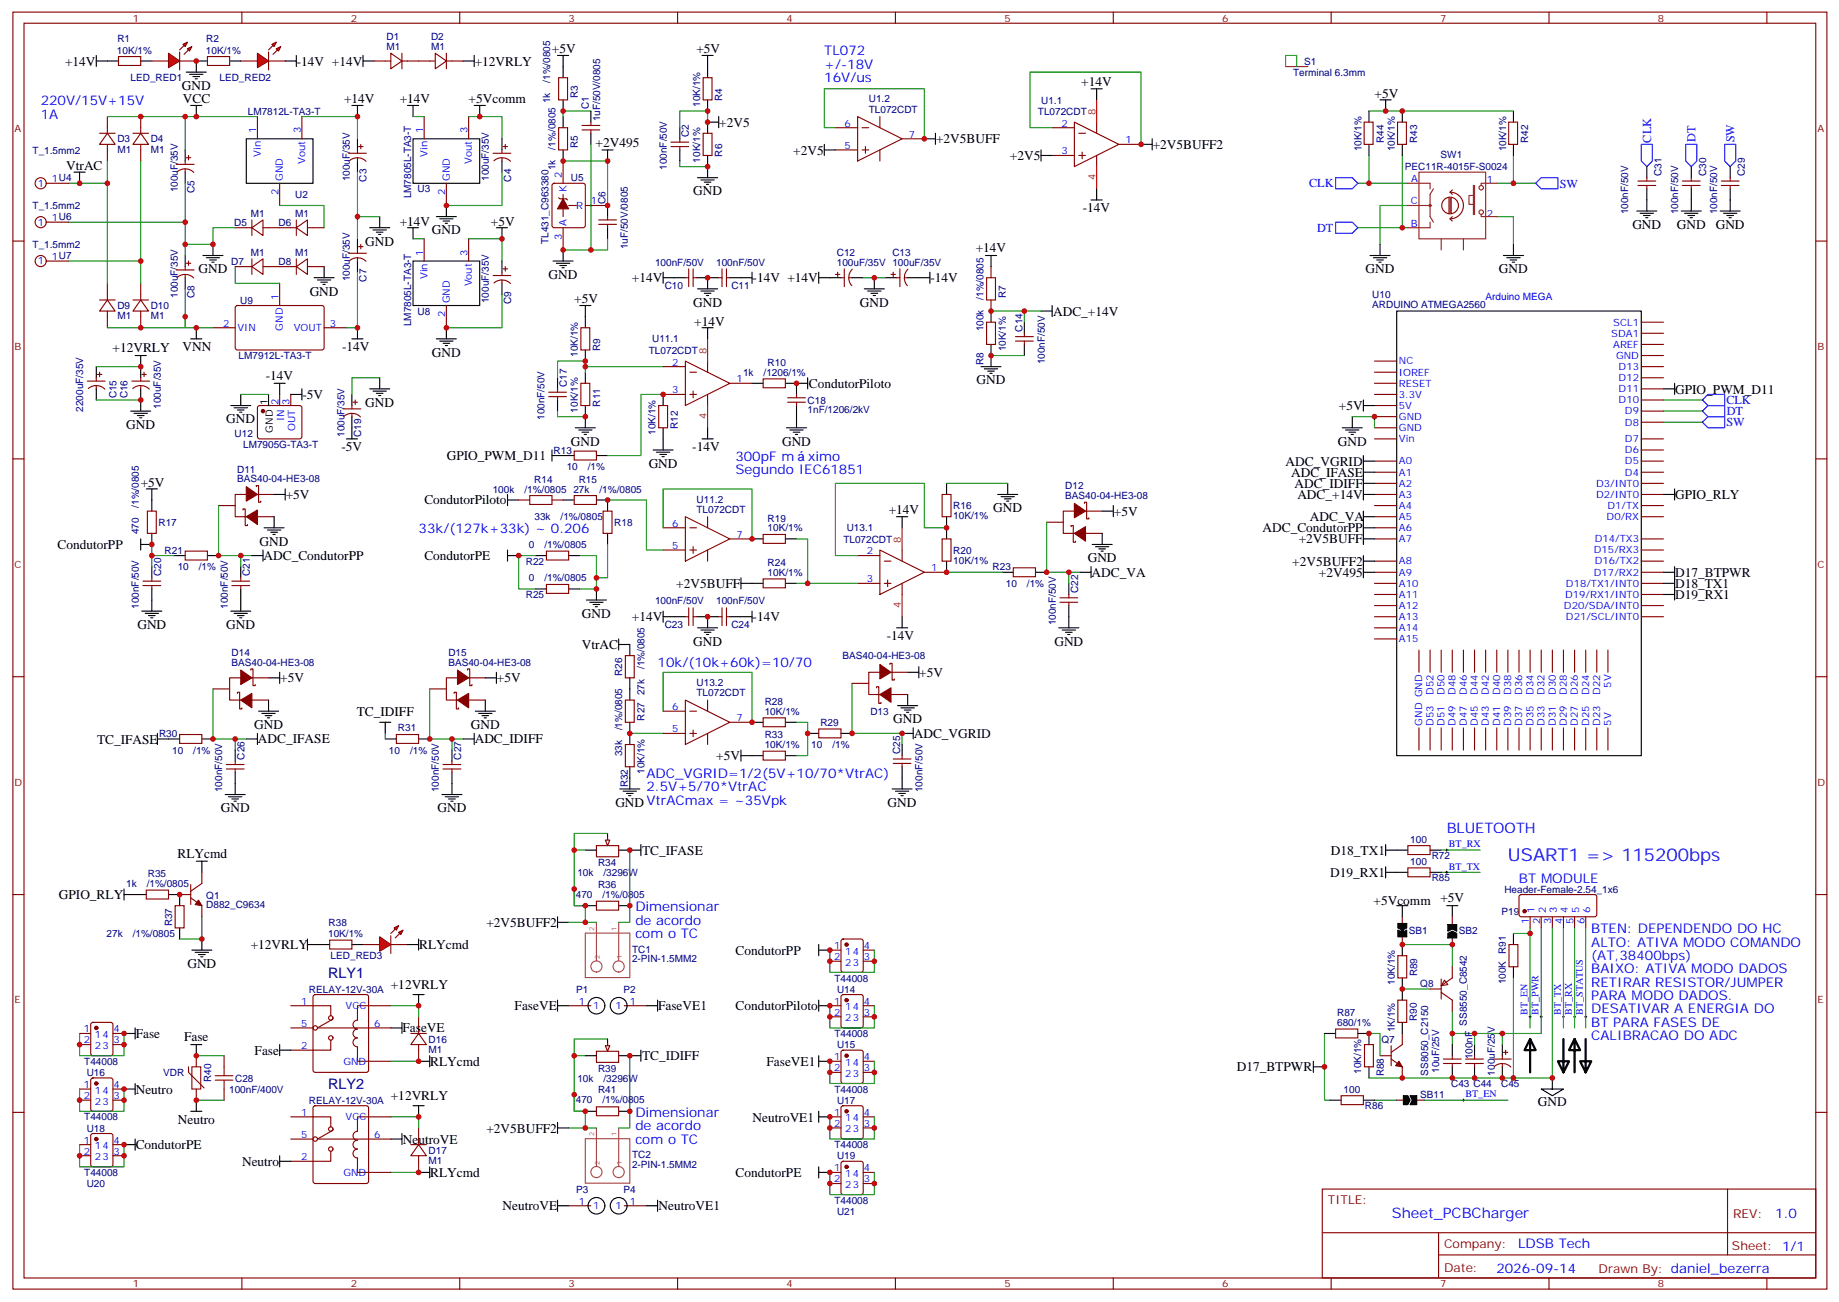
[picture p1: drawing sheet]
<svg xmlns="http://www.w3.org/2000/svg" width="584mm" height="413mm" viewBox="0 0 584 413" stroke-linecap="round" stroke-linejoin="round" font-family="sans-serif">
<defs><g id="words">
<text font-size="5.6" fill="#00f" x="478.6" y="273.4">USART1 =&gt; 115200bps</text>
<g font-size="4.6" fill="#00f">
<text x="459.2" y="264.5">BLUETOOTH</text>
<text x="441.8" y="386.5">Sheet_PCBCharger</text>
</g>
<g font-size="4.6" fill="#000080">
<text x="104.2" y="310.3">RLY1</text>
<text x="104.2" y="345.6">RLY2</text>
</g>
<g font-size="4.2">
<text x="175.2" y="16.9">+5V</text>
<text x="221.1" y="16.9">+5V</text>
<text x="20.6" y="20.8">+14V</text>
<text x="94.2" y="20.8">-14V +14V</text>
<text x="150.7" y="20.8">+12VRLY</text>
<text x="57.7" y="28.5">GND</text>
<text x="343.2" y="27.2">+14V</text>
<text x="58.1" y="32.8">VCC</text>
<text x="109.2" y="32.8">+14V</text>
<text x="126.9" y="32.8">+14V</text>
<text x="148.7" y="32.8">+5Vcomm</text>
<text x="436.2" y="31">+5V</text>
<text x="228.3" y="40.3">+2V5</text>
<text x="189" y="46.6">+2V495</text>
<text x="297.1" y="45.5">+2V5BUFF</text>
<text x="365.9" y="47.3">+2V5BUFF2</text>
<text x="21" y="53.9">VtrAC</text>
<text x="251.8" y="49.1">+2V5</text>
<text x="320.6" y="50.8">+2V5</text>
<text x="220" y="62.1">GND</text>
<text x="126.9" y="71.6">+14V</text>
<text x="155.8" y="71.6">+5V</text>
<text x="343.7" y="67.5">-14V</text>
<text x="115.9" y="77.9">GND</text>
<text x="137.1" y="74.4">GND</text>
<text x="518.1" y="72.6">GND</text>
<text x="532.2" y="72.6">GND</text>
<text x="544.5" y="72.6">GND</text>
<text x="309.7" y="80">+14V</text>
<text x="63" y="86.7">GND</text>
<text x="174.1" y="88.5">GND</text>
<text x="200.5" y="89.6">+14V</text>
<text x="238.9" y="89.6">-14V +14V</text>
<text x="295.3" y="89.6">-14V</text>
<text x="433.4" y="86.7">GND</text>
<text x="475.8" y="86.7">GND</text>
<text x="98.3" y="93.8">GND</text>
<text x="182.2" y="96.3">+5V</text>
<text x="220" y="97.3">GND</text>
<text x="272.9" y="97.3">GND</text>
<text x="334.3" y="100.2">ADC_+14V</text>
<text x="220.3" y="103.3">+14V</text>
<text x="35.7" y="111.7">+12VRLY</text>
<text x="57.9" y="111.5">VNN</text>
<text x="108.6" y="111.5">-14V</text>
<text x="137.1" y="113.2">GND</text>
<text x="84.4" y="120.6">-14V</text>
<text x="256.7" y="123.1">CondutorPiloto</text>
<text x="310" y="122">GND</text>
<text x="531.7" y="124.9">GPIO_PWM_D11</text>
<text x="96" y="126.7">-5V</text>
<text x="115.9" y="129.1">GND</text>
<text x="424.9" y="130.2">+5V</text>
<text x="40.1" y="136.1">GND</text>
<text x="71.8" y="134.4">GND</text>
<text x="108.4" y="143.3">-5V</text>
<text x="181.2" y="141.4">GND</text>
<text x="219.7" y="143.3">-14V</text>
<text x="248.2" y="141.4">GND</text>
<text x="424.6" y="141.4">GND</text>
<text x="141.8" y="146">GPIO_PWM_D11</text>
<text x="205.9" y="148.5">GND</text>
<text x="408" y="147.8">ADC_VGRID</text>
<text x="44.7" y="154.5">+5V</text>
<text x="409.8" y="151.3">ADC_IFASE</text>
<text x="410.9" y="154.8">ADC_IDIFF</text>
<text x="90.7" y="158.4">+5V</text>
<text x="134.7" y="160.1">CondutorPiloto</text>
<text x="411.8" y="158.4">ADC_+14V</text>
<text x="531.7" y="158.4">GPIO_RLY</text>
<text x="282.1" y="163.3">+14V</text>
<text x="315.2" y="162.6">GND</text>
<text x="353.5" y="163.7">+5V</text>
<text x="415.7" y="165.4">ADC_VA</text>
<text x="82.4" y="173.2">GND</text>
<text x="400.7" y="168.9">ADC_CondutorPP</text>
<text x="412.2" y="172.5">+2V5BUFF</text>
<text x="18.3" y="174.2">CondutorPP</text>
<text x="83.6" y="177.8">ADC_CondutorPP</text>
<text x="134.7" y="177.8">CondutorPE</text>
<text x="345.2" y="178.5">GND</text>
<text x="410.2" y="179.5">+2V5BUFF2</text>
<text x="346.5" y="183.1">ADC_VA</text>
<text x="418.6" y="183.2">+2V495</text>
<text x="531.7" y="183.1">D17_BTPWR</text>
<text x="214.7" y="186.6">+2V5BUFF</text>
<text x="531.7" y="186.7">D18_TX1</text>
<text x="531.7" y="190.2">D19_RX1</text>
<text x="184.7" y="196.1">GND</text>
<text x="200.5" y="197.2">+14V</text>
<text x="238.9" y="197.2">-14V</text>
<text x="43.6" y="199.6">GND</text>
<text x="71.8" y="199.6">GND</text>
<text x="281.5" y="203.3">-14V</text>
<text x="184.7" y="206.1">VtrAC</text>
<text x="220" y="204.9">GND</text>
<text x="334.6" y="204.9">GND</text>
<text x="291.8" y="214.8">+5V</text>
<text x="88.9" y="216.6">+5V</text>
<text x="157.7" y="216.6">+5V</text>
<text x="113.2" y="227.2">TC_IDIFF</text>
<text x="80.6" y="231.4">GND</text>
<text x="149.4" y="231.4">GND</text>
<text x="283.5" y="229.6">GND</text>
<text x="30.8" y="236">TC_IFASE</text>
<text x="81.9" y="236">ADC_IFASE</text>
<text x="150.7" y="236">ADC_IDIFF</text>
<text x="290" y="234.2">ADC_VGRID</text>
<text x="227.3" y="241.3">+5V</text>
<text x="70.1" y="257.8">GND</text>
<text x="138.9" y="257.8">GND</text>
<text x="195.3" y="256.1">GNDVtrACmax = ~35Vpk</text>
<text x="281.7" y="256.1">GND</text>
<text x="56.3" y="272.3">RLYcmd</text>
<text x="203.8" y="271.3">TC_IFASE</text>
<text x="422.4" y="271.3">D18_TX1</text>
<text x="422.2" y="278.3">D19_RX1</text>
<text x="18.7" y="285.4">GPIO_RLY</text>
<text x="435.9" y="287.2">+5Vcomm</text>
<text x="457.2" y="286.4">+5V</text>
<text x="154.4" y="294.3">+2V5BUFF2</text>
<text x="79.6" y="301.2">+12VRLY</text>
<text x="133" y="301.2">RLYcmd</text>
<text x="233.5" y="303">CondutorPP</text>
<text x="59.5" y="307.2">GND</text>
<text x="124" y="313.9">+12VRLY</text>
<text x="163.3" y="320.6">FaseVE</text>
<text x="208.9" y="320.7">FaseVE1</text>
<text x="233.4" y="320.6">CondutorPiloto</text>
<text x="43.1" y="329.5">Fase</text>
<text x="127.7" y="327.7">FaseVE</text>
<text x="58.4" y="330.5">Fase</text>
<text x="80.8" y="334.8">Fase</text>
<text x="136.6" y="338.3">RLYcmd</text>
<text x="203.8" y="336.5">TC_IDIFF</text>
<text x="243.3" y="338.3">FaseVE1</text>
<text x="392.5" y="340.1">D17_BTPWR</text>
<text x="43.1" y="347.1">Neutro</text>
<text x="124" y="349.2">+12VRLY</text>
<text x="488.1" y="351">GND</text>
<text x="56.5" y="356.7">Neutro</text>
<text x="154.4" y="359.5">+2V5BUFF2</text>
<text x="238.9" y="356">NeutroVE1</text>
<text x="43.1" y="364.7">CondutorPE</text>
<text x="127.8" y="363">NeutroVE</text>
<text x="76.8" y="370.1">Neutro</text>
<text x="136.6" y="373.6">RLYcmd</text>
<text x="233.5" y="373.6">CondutorPE</text>
<text x="159.5" y="384.2">NeutroVE</text>
<text x="209" y="384.2">NeutroVE1</text>
</g>
<g font-size="4.2" fill="#00f">
<text x="261.6" y="17.6">TL072</text>
<text x="261.6" y="21.8">+/-18V</text>
<text x="261.6" y="26.1">16V/us</text>
<text x="12.9" y="33.5">220V/15V+15V</text>
<text x="12.9" y="37.7">1A</text>
<text x="233.4" y="146.4">300pF m</text>
<text x="256.4" y="146.4">ximo</text>
<text x="233.4" y="150.6">Segundo IEC61851</text>
<text x="132.9" y="169.3">33k/(127k+33k) ~ 0.206</text>
<text x="208.7" y="211.6">10k/(10k+60k)=10/70</text>
<text x="205.2" y="246.9">ADC_VGRID=1/2(5V+10/70*VtrAC)</text>
<text x="205.2" y="251.1">2.5V+5/70*VtrAC</text>
<text x="482.1" y="280.4">BT MODULE</text>
<text x="201.6" y="289.2">Dimensionar</text>
<text x="201.6" y="293.5">de acordo</text>
<text x="201.6" y="297.7">com o TC</text>
<text x="505" y="296.3">BTEN: DEPENDENDO DO HC</text>
<text x="505" y="300.5">ALTO: ATIVA MODO COMANDO</text>
<text x="505" y="304.8">(AT,38400bps)</text>
<text x="505" y="309">BAIXO: ATIVA MODO DADOS</text>
<text x="505" y="313.2">RETIRAR RESISTOR/JUMPER</text>
<text x="505" y="317.5">PARA MODO DADOS.</text>
<text x="505" y="321.7">DESATIVAR A ENERGIA DO</text>
<text x="505" y="325.9">BT PARA FASES DE</text>
<text x="505" y="330.2">CALIBRACAO DO ADC</text>
<text x="201.6" y="354.5">Dimensionar</text>
<text x="201.6" y="358.7">de acordo</text>
<text x="201.6" y="363">com o TC</text>
<text x="563.5" y="386.7">1.0</text>
<text x="481.8" y="396.3">LDSB Tech</text>
<text x="474.9" y="404.1">2026-09-14</text>
</g>
<g font-size="3.9" fill="#00f">
<text x="524" y="45.3" transform="rotate(-90 524 45.3)">CLK</text>
<text x="538.2" y="45.2" transform="rotate(-90 538.2 45.2)">DT</text>
<text x="550.5" y="45.2" transform="rotate(-90 550.5 45.2)">SW</text>
<text x="415.5" y="59.4">CLK</text>
<text x="495.1" y="59.5">SW</text>
<text x="418" y="73.5">DT</text>
<text x="547.9" y="128.3">CLK</text>
<text x="548" y="131.9">DT</text>
<text x="548" y="135.4">SW</text>
</g>
<g font-size="3.9" fill="#800">
<text x="421.4" y="382">TITLE:</text>
<text x="550.1" y="386.7">REV:</text>
<text x="458.3" y="396.2">Company:</text>
<text x="549.7" y="396.8">Sheet: 1/1</text>
<text x="458.3" y="403.9">Date:</text>
<text x="507.4" y="404">Drawn By: daniel_bezerra</text>
</g>
<g font-size="3.2" fill="#800">
<text x="42.2" y="6.8">1</text>
<text x="111.3" y="6.8">2</text>
<text x="180.5" y="6.8">3</text>
<text x="249.6" y="6.8">4</text>
<text x="318.8" y="6.8">5</text>
<text x="387.9" y="6.8">6</text>
<text x="457.1" y="6.8">7</text>
<text x="526.2" y="6.8">8</text>
<text x="4.6" y="41.9">A</text>
<text x="576.8" y="41.9">A</text>
<text x="4.6" y="111.1">B</text>
<text x="576.8" y="111.1">B</text>
<text x="4.6" y="180.2">C</text>
<text x="576.8" y="180.2">C</text>
<text x="4.6" y="249.4">D</text>
<text x="576.8" y="249.4">D</text>
<text x="4.6" y="318.5">E</text>
<text x="576.8" y="318.5">E</text>
<text x="42.2" y="408.7">1</text>
<text x="111.3" y="408.7">2</text>
<text x="180.5" y="408.7">3</text>
<text x="249.6" y="408.7">4</text>
<text x="318.8" y="408.7">5</text>
<text x="387.9" y="408.7">6</text>
<text x="457.1" y="408.7">7</text>
<text x="526.2" y="408.7">8</text>
</g>
<g font-size="3.2" fill="#000080">
<text x="37.1" y="17">10K/1%</text>
<text x="37.3" y="13.5">R1</text>
<text x="65.4" y="17">10K/1%</text>
<text x="65.5" y="13.5">R2</text>
<text x="122.7" y="15.8">M1</text>
<text x="122.7" y="12.8">D1</text>
<text x="136.8" y="15.8">M1</text>
<text x="136.8" y="12.8">D2</text>
<text x="413.9" y="20.6">S1</text>
<text x="41.4" y="25.8">LED_RED1</text>
<text x="69.7" y="25.8">LED_RED2</text>
<text x="174.6" y="26.3" transform="rotate(-90 174.6 26.3)">/1%/0805</text>
<text x="410.4" y="24.1">Terminal 6.3mm</text>
<text x="174.6" y="32.8" transform="rotate(-90 174.6 32.8)">1k</text>
<text x="183.4" y="31.2" transform="rotate(-90 183.4 31.2)">R3</text>
<text x="186.9" y="34.7" transform="rotate(-90 186.9 34.7)">C1</text>
<text x="222.2" y="34" transform="rotate(-90 222.2 34)">10K/1%</text>
<text x="229.3" y="32.1" transform="rotate(-90 229.3 32.1)">R4</text>
<text x="275.8" y="35.7">TL072CDT</text>
<text x="275.8" y="32.5">U1.2</text>
<text x="330.5" y="32.9">U1.1</text>
<text x="78.7" y="36.4">LM7812L-TA3-T</text>
<text x="190.5" y="38.5" transform="rotate(-90 190.5 38.5)">1uF/50V/0805</text>
<text x="329.4" y="36.4">TL072CDT</text>
<text x="37.3" y="45.2">D3</text>
<text x="47.8" y="45.2">D4</text>
<text x="176.3" y="47.5" transform="rotate(-90 176.3 47.5)">/1%/0805</text>
<text x="183.4" y="47.1" transform="rotate(-90 183.4 47.1)">R5</text>
<text x="218.7" y="43.6" transform="rotate(-90 218.7 43.6)">C2</text>
<text x="439.2" y="45.3" transform="rotate(-90 439.2 45.3)">R44</text>
<text x="449.8" y="45.3" transform="rotate(-90 449.8 45.3)">R43</text>
<text x="485" y="45.3" transform="rotate(-90 485 45.3)">R42</text>
<text x="10.3" y="48.7">T_1.5mm2</text>
<text x="37.3" y="48.4">M1</text>
<text x="47.8" y="48.4">M1</text>
<text x="176.3" y="54" transform="rotate(-90 176.3 54)">1k</text>
<text x="211.6" y="53.9" transform="rotate(-90 211.6 53.9)">100nF/50V</text>
<text x="222.2" y="51.6" transform="rotate(-90 222.2 51.6)">10K/1%</text>
<text x="229.3" y="49.7" transform="rotate(-90 229.3 49.7)">R6</text>
<text x="432.1" y="48.1" transform="rotate(-90 432.1 48.1)">10K/1%</text>
<text x="442.7" y="48.1" transform="rotate(-90 442.7 48.1)">10K/1%</text>
<text x="457.2" y="50">SW1</text>
<text x="478" y="48.1" transform="rotate(-90 478 48.1)">10K/1%</text>
<text x="111.1" y="57.5" transform="rotate(-90 111.1 57.5)">100uF/35V</text>
<text x="116.4" y="57.7" transform="rotate(-90 116.4 57.7)">C3</text>
<text x="155.2" y="57.4" transform="rotate(-90 155.2 57.4)">100uF/35V</text>
<text x="162.2" y="57.7" transform="rotate(-90 162.2 57.7)">C4</text>
<text x="181.2" y="57.6">U5</text>
<text x="445.9" y="54.1">PEC11R-4015F-S0024</text>
<text x="527.4" y="55.9" transform="rotate(-90 527.4 55.9)">C31</text>
<text x="541.5" y="55.9" transform="rotate(-90 541.5 55.9)">C30</text>
<text x="553.8" y="55.9" transform="rotate(-90 553.8 55.9)">C29</text>
<text x="56.4" y="61.1" transform="rotate(-90 56.4 61.1)">100uF/35V</text>
<text x="61.7" y="61.2" transform="rotate(-90 61.7 61.2)">C5</text>
<text x="93.7" y="62.8">U2</text>
<text x="130.5" y="63" transform="rotate(-90 130.5 63)">LM7805L-TA3-T</text>
<text x="132.5" y="61.1">U3</text>
<text x="192.2" y="64.7" transform="rotate(-90 192.2 64.7)">C6</text>
<text x="10.3" y="66.4">T_1.5mm2</text>
<text x="74.3" y="71.6">D5</text>
<text x="79.6" y="68.8">M1</text>
<text x="88.4" y="71.6">D6</text>
<text x="93.7" y="68.8">M1</text>
<text x="516.8" y="68.1" transform="rotate(-90 516.8 68.1)">100nF/50V</text>
<text x="532.6" y="68" transform="rotate(-90 532.6 68)">100nF/50V</text>
<text x="545" y="68" transform="rotate(-90 545 68)">100nF/50V</text>
<text x="174" y="77.5" transform="rotate(-90 174 77.5)">TL431_C963380</text>
<text x="10.3" y="78.7">T_1.5mm2</text>
<text x="73.4" y="84">D7</text>
<text x="79.6" y="81.1">M1</text>
<text x="88.4" y="84">D8</text>
<text x="93.7" y="81.1">M1</text>
<text x="199.3" y="79.1" transform="rotate(-90 199.3 79.1)">1uF/50V/0805</text>
<text x="265.6" y="81.2">C12</text>
<text x="283.2" y="81.2">C13</text>
<text x="111.1" y="89.3" transform="rotate(-90 111.1 89.3)">100uF/35V</text>
<text x="116.4" y="89.4" transform="rotate(-90 116.4 89.4)">C7</text>
<text x="207.9" y="84.3">100nF/50V</text>
<text x="227.3" y="84.3">100nF/50V</text>
<text x="265.6" y="84.3">100uF/35V 100uF/35V</text>
<text x="56.4" y="94.6" transform="rotate(-90 56.4 94.6)">100uF/35V</text>
<text x="61.7" y="94.7" transform="rotate(-90 61.7 94.7)">C8</text>
<text x="211" y="91.8">C10</text>
<text x="232.1" y="91.8">C11</text>
<text x="312.1" y="95.2" transform="rotate(-90 312.1 95.2)">/1%/0805</text>
<text x="319.2" y="94.7" transform="rotate(-90 319.2 94.7)">R7</text>
<text x="435.5" y="94.5">U10</text>
<text x="37.3" y="101.3">M1</text>
<text x="37.3" y="98.1">D9</text>
<text x="47.8" y="101.3">M1</text>
<text x="47.8" y="98.1">D10</text>
<text x="76.2" y="96.3">U9</text>
<text x="132.5" y="99.9">U8</text>
<text x="155.2" y="96.2" transform="rotate(-90 155.2 96.2)">100uF/35V</text>
<text x="162.2" y="96.5" transform="rotate(-90 162.2 96.5)">C9</text>
<text x="435.5" y="97.7">ARDUINO ATMEGA2560</text>
<text x="130.5" y="103.6" transform="rotate(-90 130.5 103.6)">LM7805L-TA3-T</text>
<text x="312.1" y="105.2" transform="rotate(-90 312.1 105.2)">100k</text>
<text x="324.5" y="105.3" transform="rotate(-90 324.5 105.3)">C14</text>
<text x="75.7" y="114">LM7912L-TA3-T</text>
<text x="183.4" y="113.3" transform="rotate(-90 183.4 113.3)">10K/1%</text>
<text x="190.5" y="111.4" transform="rotate(-90 190.5 111.4)">R9</text>
<text x="205.9" y="112.2">TL072CDT</text>
<text x="207" y="108.7">U11.1</text>
<text x="319.2" y="111.6" transform="rotate(-90 319.2 111.6)">10K/1%</text>
<text x="235.8" y="119.3">1k</text>
<text x="242.3" y="119.3">/1206/1%</text>
<text x="243.6" y="116.1">R10</text>
<text x="312.2" y="115.9" transform="rotate(-90 312.2 115.9)">R8</text>
<text x="331.6" y="115.6" transform="rotate(-90 331.6 115.6)">100nF/50V</text>
<text x="179.9" y="122.9" transform="rotate(-90 179.9 122.9)">C17</text>
<text x="26.4" y="130.7" transform="rotate(-90 26.4 130.7)">2200uF/35V</text>
<text x="37" y="126.5" transform="rotate(-90 37 126.5)">C15</text>
<text x="40.5" y="126.5" transform="rotate(-90 40.5 126.5)">C16</text>
<text x="51.1" y="129.8" transform="rotate(-90 51.1 129.8)">100uF/35V</text>
<text x="183.4" y="131" transform="rotate(-90 183.4 131)">10K/1%</text>
<text x="190.5" y="129.1" transform="rotate(-90 190.5 129.1)">R11</text>
<text x="256.3" y="131.2">1nF/1206/2kV</text>
<text x="256.3" y="128.2">C18</text>
<text x="172.8" y="133.3" transform="rotate(-90 172.8 133.3)">100nF/50V</text>
<text x="215.1" y="136.1" transform="rotate(-90 215.1 136.1)">R12</text>
<text x="74.5" y="138.7">U12</text>
<text x="77.2" y="142.2">LM7905G-TA3-T</text>
<text x="109.3" y="138.7" transform="rotate(-90 109.3 138.7)">100uF/35V</text>
<text x="114.6" y="138.8" transform="rotate(-90 114.6 138.8)">C19</text>
<text x="175.7" y="144">R13</text>
<text x="208.1" y="138" transform="rotate(-90 208.1 138)">10K/1%</text>
<text x="75.3" y="150">D11</text>
<text x="179.9" y="149.3">10</text>
<text x="186.6" y="149.3">/1%</text>
<text x="75.3" y="153.1">BAS40-04-HE3-08</text>
<text x="169.6" y="153.2">R14</text>
<text x="183.7" y="153.2">R15</text>
<text x="338.1" y="155.3">D12</text>
<text x="44.1" y="161.2" transform="rotate(-90 44.1 161.2)">/1%/0805</text>
<text x="156.4" y="156.3">100k</text>
<text x="166.4" y="156.3">/1%/0805</text>
<text x="182" y="156.3">27k</text>
<text x="190.3" y="156.3">/1%/0805</text>
<text x="221.1" y="159.5">U11.2</text>
<text x="302.5" y="161.6">R16</text>
<text x="338.1" y="158.4">BAS40-04-HE3-08</text>
<text x="50.3" y="167">R17</text>
<text x="169.6" y="165.2">33k</text>
<text x="177.9" y="165.2">/1%/0805</text>
<text x="194.9" y="166.9">R18</text>
<text x="221.1" y="162.7">TL072CDT</text>
<text x="243.6" y="165.6">R19</text>
<text x="302.5" y="164.8">10K/1%</text>
<text x="44.1" y="169.6" transform="rotate(-90 44.1 169.6)">470</text>
<text x="167.9" y="174">0</text>
<text x="172.8" y="174">/1%/0805</text>
<text x="243.6" y="168.6">10K/1%</text>
<text x="267.7" y="172.2">TL072CDT</text>
<text x="268.7" y="168.7">U13.1</text>
<text x="52.2" y="175.7">R21</text>
<text x="166.9" y="179.3">R22</text>
<text x="243.6" y="179.7">R24</text>
<text x="302.5" y="178.9">10K/1%</text>
<text x="302.5" y="175.7">R20</text>
<text x="51.1" y="182.9" transform="rotate(-90 51.1 182.9)">C20</text>
<text x="56.4" y="181">10</text>
<text x="63.1" y="181">/1%</text>
<text x="79.3" y="182.9" transform="rotate(-90 79.3 182.9)">C21</text>
<text x="167.9" y="184.6">0</text>
<text x="172.8" y="184.6">/1%/0805</text>
<text x="243.6" y="182.7">10K/1%</text>
<text x="315" y="181">R23</text>
<text x="166.9" y="189.9">R25</text>
<text x="207.9" y="191.9">100nF/50V</text>
<text x="227.3" y="191.9">100nF/50V</text>
<text x="319.2" y="186.3">10</text>
<text x="325.9" y="186.3">/1%</text>
<text x="342.1" y="188.2" transform="rotate(-90 342.1 188.2)">C22</text>
<text x="44" y="193.2" transform="rotate(-90 44 193.2)">100nF/50V</text>
<text x="72.3" y="193.2" transform="rotate(-90 72.3 193.2)">100nF/50V</text>
<text x="211" y="199.4">C23</text>
<text x="232.1" y="199.4">C24</text>
<text x="335.1" y="198.5" transform="rotate(-90 335.1 198.5)">100nF/50V</text>
<text x="73.5" y="208.2">D14</text>
<text x="142.3" y="208.2">D15</text>
<text x="267.4" y="209.2">BAS40-04-HE3-08</text>
<text x="73.5" y="211.3">BAS40-04-HE3-08</text>
<text x="142.3" y="211.3">BAS40-04-HE3-08</text>
<text x="197.5" y="214.7" transform="rotate(-90 197.5 214.7)">R26</text>
<text x="204.5" y="212.4" transform="rotate(-90 204.5 212.4)">/1%/0805</text>
<text x="204.5" y="220.7" transform="rotate(-90 204.5 220.7)">27k</text>
<text x="221.1" y="220.9">TL072CDT</text>
<text x="221.1" y="217.7">U13.2</text>
<text x="242.7" y="226.8">10K/1%</text>
<text x="242.7" y="223.7">R28</text>
<text x="276.2" y="226.9">D13</text>
<text x="50.5" y="233.9">R30</text>
<text x="126.3" y="232.2">R31</text>
<text x="197.5" y="231.8" transform="rotate(-90 197.5 231.8)">/1%/0805</text>
<text x="204.6" y="228.8" transform="rotate(-90 204.6 228.8)">R27</text>
<text x="260.4" y="230.4">R29</text>
<text x="54.6" y="239.2">10</text>
<text x="61.3" y="239.2">/1%</text>
<text x="123.4" y="239.2">10</text>
<text x="130.1" y="239.2">/1%</text>
<text x="242.7" y="237.4">10K/1%</text>
<text x="242.7" y="234.3">R33</text>
<text x="257.5" y="237.5">10</text>
<text x="264.2" y="237.5">/1%</text>
<text x="285.7" y="239.3" transform="rotate(-90 285.7 239.3)">C25</text>
<text x="77.6" y="241.1" transform="rotate(-90 77.6 241.1)">C26</text>
<text x="146.4" y="241.1" transform="rotate(-90 146.4 241.1)">C27</text>
<text x="197.5" y="240.1" transform="rotate(-90 197.5 240.1)">33k</text>
<text x="204.6" y="245.6" transform="rotate(-90 204.6 245.6)">10K/1%</text>
<text x="70.5" y="251.5" transform="rotate(-90 70.5 251.5)">100nF/50V</text>
<text x="139.3" y="251.5" transform="rotate(-90 139.3 251.5)">100nF/50V</text>
<text x="199.3" y="249.9" transform="rotate(-90 199.3 249.9)">R32</text>
<text x="292.8" y="251.5" transform="rotate(-90 292.8 251.5)">100nF/50V</text>
<text x="447.6" y="267.5">100</text>
<text x="189.8" y="275">R34</text>
<text x="447.6" y="274.5">100</text>
<text x="454.4" y="272.7">R72</text>
<text x="40" y="281.6">1k</text>
<text x="46.6" y="281.6">/1%/0805</text>
<text x="46.9" y="278.4">R35</text>
<text x="183.3" y="278">10k</text>
<text x="189.8" y="281.8">R36</text>
<text x="191.6" y="278">/3296W</text>
<text x="454.4" y="279.8">R85</text>
<text x="65.5" y="285.2">Q1</text>
<text x="182.8" y="285">470</text>
<text x="191.2" y="285">/1%/0805</text>
<text x="477.5" y="283.3">Header-Female-2.54_1x6</text>
<text x="65.5" y="288.3">D882_C9634</text>
<text x="104.3" y="293.9">R38</text>
<text x="476.6" y="290.4">P19</text>
<text x="33.8" y="297.4">27k</text>
<text x="42.1" y="297.4">/1%/0805</text>
<text x="54.6" y="294" transform="rotate(-90 54.6 294)">R37</text>
<text x="104.2" y="297.4">10K/1%</text>
<text x="447.2" y="296.6">SB1</text>
<text x="463.1" y="296.6">SB2</text>
<text x="104.9" y="304.5">LED_RED3</text>
<text x="200.6" y="305.5">2-PIN-1.5MM2</text>
<text x="200.6" y="302.4">TC1</text>
<text x="478" y="302.8" transform="rotate(-90 478 302.8)">R91</text>
<text x="264.9" y="311.5">T44008</text>
<text x="449.8" y="309.9" transform="rotate(-90 449.8 309.9)">R89</text>
<text x="98" y="315.1">RELAY-12V-30A</text>
<text x="182.8" y="315.1">P1</text>
<text x="197.9" y="315.1">P2</text>
<text x="265.7" y="315.1">U14</text>
<text x="442.6" y="312.6" transform="rotate(-90 442.6 312.6)">10K/1%</text>
<text x="450.8" y="313.3">Q8</text>
<text x="478" y="312.5" transform="rotate(-90 478 312.5)">100K</text>
<text x="424.4" y="322.5">R87</text>
<text x="264.9" y="329.2">T44008</text>
<text x="424.4" y="325.6">680/1%</text>
<text x="442.7" y="327.6" transform="rotate(-90 442.7 327.6)">1K/1%</text>
<text x="449.7" y="324" transform="rotate(-90 449.7 324)">R90</text>
<text x="465.6" y="325.6" transform="rotate(-90 465.6 325.6)">SS8550_C8542</text>
<text x="136" y="334.2">M1</text>
<text x="136" y="330.9">D16</text>
<text x="265.7" y="332.7">U15</text>
<text x="438.4" y="331">Q7</text>
<text x="26.7" y="338">T44008</text>
<text x="27.5" y="341.5">U16</text>
<text x="51.8" y="341.5">VDR</text>
<text x="189.8" y="340.3">R39</text>
<text x="432.1" y="340.9" transform="rotate(-90 432.1 340.9)">10K/1%</text>
<text x="439.2" y="341.7" transform="rotate(-90 439.2 341.7)">R88</text>
<text x="453.3" y="341.4" transform="rotate(-90 453.3 341.4)">SS8050_C2150</text>
<text x="456.8" y="340.5" transform="rotate(-90 456.8 340.5)">10uF/25V</text>
<text x="467.4" y="336.2" transform="rotate(-90 467.4 336.2)">100nF</text>
<text x="474.4" y="341.4" transform="rotate(-90 474.4 341.4)">100uF/25V</text>
<text x="67" y="343.4" transform="rotate(-90 67 343.4)">R40</text>
<text x="72.7" y="346.8">100nF/400V</text>
<text x="74.6" y="343.3">C28</text>
<text x="183.3" y="343.3">10k</text>
<text x="189.8" y="347.1">R41</text>
<text x="191.6" y="343.3">/3296W</text>
<text x="264.9" y="346.8">T44008</text>
<text x="426.4" y="346.8">100</text>
<text x="460.6" y="345.1">C43 C44</text>
<text x="476.4" y="345.1">C45</text>
<text x="98" y="350.4">RELAY-12V-30A</text>
<text x="182.8" y="350.3">470</text>
<text x="191.2" y="350.3">/1%/0805</text>
<text x="265.7" y="350.4">U17</text>
<text x="433.2" y="352.1">R86</text>
<text x="450.8" y="348.6">SB11</text>
<text x="26.7" y="355.6">T44008</text>
<text x="27.5" y="359.2">U18</text>
<text x="264.9" y="364.5">T44008</text>
<text x="136" y="369.4">M1</text>
<text x="136" y="366.2">D17</text>
<text x="200.6" y="370.7">2-PIN-1.5MM2</text>
<text x="200.6" y="367.7">TC2</text>
<text x="265.7" y="368">U19</text>
<text x="26.7" y="373.3">T44008</text>
<text x="27.5" y="376.8">U20</text>
<text x="182.8" y="378.6">P3</text>
<text x="197.9" y="378.6">P4</text>
<text x="264.9" y="382.1">T44008</text>
<text x="265.7" y="385.6">U21</text>
</g>
<g font-size="3.2" fill="#00f">
<text x="268.1" y="40.2">6</text>
<text x="336.9" y="40.2">2</text>
<text x="81.4" y="42.3" transform="rotate(-90 81.4 42.3)">1</text>
<text x="95.5" y="42.3" transform="rotate(-90 95.5 42.3)">3</text>
<text x="134.3" y="42.3" transform="rotate(-90 134.3 42.3)">1</text>
<text x="148.4" y="42.3" transform="rotate(-90 148.4 42.3)">3</text>
<text x="268.1" y="47.2">5</text>
<text x="288.4" y="43.7">7</text>
<text x="357.2" y="45.5">1</text>
<text x="82.8" y="49.8" transform="rotate(-90 82.8 49.8)">Vin</text>
<text x="96.9" y="52.1" transform="rotate(-90 96.9 52.1)">Vout</text>
<text x="135.7" y="49.8" transform="rotate(-90 135.7 49.8)">Vin</text>
<text x="149.8" y="52.1" transform="rotate(-90 149.8 52.1)">Vout</text>
<text x="336.9" y="49">3</text>
<text x="12" y="59.2">1</text>
<text x="16.4" y="57.8">1U4</text>
<text x="89.8" y="57.5" transform="rotate(-90 89.8 57.5)">GND</text>
<text x="142.7" y="57.5" transform="rotate(-90 142.7 57.5)">GND</text>
<text x="178.4" y="56.4" transform="rotate(-90 178.4 56.4)">2</text>
<text x="447.8" y="57.8">A</text>
<text x="471.9" y="58.2">1</text>
<text x="88.4" y="62" transform="rotate(-90 88.4 62)">2</text>
<text x="141.3" y="62" transform="rotate(-90 141.3 62)">2</text>
<text x="179.8" y="61.1" transform="rotate(-90 179.8 61.1)">K</text>
<text x="187.5" y="64.9">1</text>
<text x="447.8" y="64.9">C</text>
<text x="12" y="71.6">1</text>
<text x="16.4" y="70.2">1U6</text>
<text x="179.8" y="71.6" transform="rotate(-90 179.8 71.6)">A</text>
<text x="182.9" y="66.3">R</text>
<text x="447.8" y="71.9">B</text>
<text x="471.9" y="68.8">2</text>
<text x="178.4" y="76.1" transform="rotate(-90 178.4 76.1)">3</text>
<text x="12" y="83.9">1</text>
<text x="16.4" y="82.5">1U7</text>
<text x="134.3" y="81.1" transform="rotate(-90 134.3 81.1)">1</text>
<text x="148.4" y="81.1" transform="rotate(-90 148.4 81.1)">3</text>
<text x="135.7" y="88.6" transform="rotate(-90 135.7 88.6)">Vin</text>
<text x="88.4" y="95.2" transform="rotate(-90 88.4 95.2)">1</text>
<text x="149.8" y="90.9" transform="rotate(-90 149.8 90.9)">Vout</text>
<text x="471.5" y="95.2">Arduino MEGA</text>
<text x="141.3" y="100.8" transform="rotate(-90 141.3 100.8)">2</text>
<text x="142.7" y="96.3" transform="rotate(-90 142.7 96.3)">GND</text>
<text x="70.9" y="103.7">2</text>
<text x="75.4" y="105.1">VIN</text>
<text x="89.8" y="105" transform="rotate(-90 89.8 105)">GND</text>
<text x="93.2" y="105.1">VOUT</text>
<text x="104.6" y="103.7">3</text>
<text x="511.4" y="106.9">SDA1</text>
<text x="512" y="103.3">SCL1</text>
<text x="512" y="110.4">AREF</text>
<text x="512.9" y="113.9">GND</text>
<text x="213.4" y="116">2</text>
<text x="444" y="115.7">NC</text>
<text x="444" y="119.2">IOREF</text>
<text x="513.7" y="117.4">D13</text>
<text x="213.4" y="124.8">3</text>
<text x="233.8" y="121.3">1</text>
<text x="444" y="122.7">RESET</text>
<text x="513.7" y="121">D12</text>
<text x="513.7" y="124.5">D11</text>
<text x="88.4" y="128.6" transform="rotate(-90 88.4 128.6)">2</text>
<text x="91.9" y="128.6" transform="rotate(-90 91.9 128.6)">3</text>
<text x="444" y="126.3">3.3V</text>
<text x="444" y="129.8">5V</text>
<text x="513.7" y="128">D10</text>
<text x="515.7" y="131.6">D9</text>
<text x="90.2" y="133.7" transform="rotate(-90 90.2 133.7)">IN</text>
<text x="93.7" y="136.8" transform="rotate(-90 93.7 136.8)">OUT</text>
<text x="444" y="133.3">GND</text>
<text x="444" y="136.8">GND</text>
<text x="515.7" y="135.1">D8</text>
<text x="444" y="140.4">Vin</text>
<text x="515.7" y="140.4">D7</text>
<text x="515.7" y="143.9">D6</text>
<text x="444" y="147.4">A0</text>
<text x="515.7" y="147.4">D5</text>
<text x="444" y="151">A1</text>
<text x="444" y="154.5">A2</text>
<text x="506.6" y="154.5">D3/INT0</text>
<text x="515.7" y="151">D4</text>
<text x="444" y="158">A3</text>
<text x="444" y="161.5">A4</text>
<text x="506.6" y="158">D2/INT0</text>
<text x="510.2" y="161.5">D1/TX</text>
<text x="213.4" y="167.2">6</text>
<text x="444" y="165.1">A5</text>
<text x="509.9" y="165.1">D0/RX</text>
<text x="233.8" y="170.7">7</text>
<text x="444" y="168.6">A6</text>
<text x="444" y="172.1">A7</text>
<text x="506.1" y="172.1">D14/TX3</text>
<text x="213.4" y="174.2">5</text>
<text x="275.1" y="176">2</text>
<text x="444" y="179.2">A8</text>
<text x="505.9" y="175.6">D15/RX3</text>
<text x="506.1" y="179.2">D16/TX2</text>
<text x="275.1" y="184.8">3</text>
<text x="295.5" y="181.3">1</text>
<text x="444" y="182.7">A9</text>
<text x="505.9" y="182.7">D17/RX2</text>
<text x="444" y="186.2">A10</text>
<text x="444" y="189.8">A11</text>
<text x="496.8" y="189.8">D19/RX1/INT0</text>
<text x="497" y="186.2">D18/TX1/INT0</text>
<text x="444" y="193.3">A12</text>
<text x="444" y="196.8">A13</text>
<text x="496.4" y="193.3">D20/SDA/INT0</text>
<text x="497" y="196.8">D21/SCL/INT0</text>
<text x="444" y="200.3">A14</text>
<text x="444" y="203.9">A15</text>
<text x="454.9" y="220.6" transform="rotate(-90 454.9 220.6)">D52</text>
<text x="458.5" y="220.6" transform="rotate(-90 458.5 220.6)">D50</text>
<text x="462" y="220.6" transform="rotate(-90 462 220.6)">D48</text>
<text x="465.5" y="220.6" transform="rotate(-90 465.5 220.6)">D46</text>
<text x="469.1" y="220.6" transform="rotate(-90 469.1 220.6)">D44</text>
<text x="472.6" y="220.6" transform="rotate(-90 472.6 220.6)">D42</text>
<text x="476.1" y="220.6" transform="rotate(-90 476.1 220.6)">D40</text>
<text x="479.6" y="220.6" transform="rotate(-90 479.6 220.6)">D38</text>
<text x="483.2" y="220.6" transform="rotate(-90 483.2 220.6)">D36</text>
<text x="486.7" y="220.6" transform="rotate(-90 486.7 220.6)">D34</text>
<text x="490.2" y="220.6" transform="rotate(-90 490.2 220.6)">D32</text>
<text x="493.7" y="220.6" transform="rotate(-90 493.7 220.6)">D30</text>
<text x="497.3" y="220.6" transform="rotate(-90 497.3 220.6)">D28</text>
<text x="500.8" y="220.6" transform="rotate(-90 500.8 220.6)">D26</text>
<text x="504.3" y="220.6" transform="rotate(-90 504.3 220.6)">D24</text>
<text x="507.9" y="220.6" transform="rotate(-90 507.9 220.6)">D22</text>
<text x="511.4" y="218.3" transform="rotate(-90 511.4 218.3)">5V</text>
<text x="213.4" y="225.4">6</text>
<text x="213.4" y="232.4">5</text>
<text x="233.8" y="228.9">7</text>
<text x="451.4" y="230.3" transform="rotate(-90 451.4 230.3)">GND GND</text>
<text x="454.9" y="230.3" transform="rotate(-90 454.9 230.3)">D53</text>
<text x="458.5" y="230.3" transform="rotate(-90 458.5 230.3)">D51</text>
<text x="462" y="230.3" transform="rotate(-90 462 230.3)">D49</text>
<text x="465.5" y="230.3" transform="rotate(-90 465.5 230.3)">D47</text>
<text x="469.1" y="230.3" transform="rotate(-90 469.1 230.3)">D45</text>
<text x="472.6" y="230.3" transform="rotate(-90 472.6 230.3)">D43</text>
<text x="476.1" y="230.3" transform="rotate(-90 476.1 230.3)">D41</text>
<text x="479.6" y="230.3" transform="rotate(-90 479.6 230.3)">D39</text>
<text x="483.2" y="230.3" transform="rotate(-90 483.2 230.3)">D37</text>
<text x="486.7" y="230.3" transform="rotate(-90 486.7 230.3)">D35</text>
<text x="490.2" y="230.3" transform="rotate(-90 490.2 230.3)">D33</text>
<text x="493.7" y="230.3" transform="rotate(-90 493.7 230.3)">D31</text>
<text x="497.3" y="230.3" transform="rotate(-90 497.3 230.3)">D29</text>
<text x="500.8" y="230.3" transform="rotate(-90 500.8 230.3)">D27</text>
<text x="504.3" y="230.3" transform="rotate(-90 504.3 230.3)">D25</text>
<text x="507.9" y="230.3" transform="rotate(-90 507.9 230.3)">D23</text>
<text x="511.4" y="230.3" transform="rotate(-90 511.4 230.3)">5V</text>
<text x="459.9" y="269">BT_RX</text>
<text x="459.9" y="276">BT_TX</text>
<text x="485.3" y="293.2" transform="rotate(-90 485.3 293.2)">1</text>
<text x="487" y="289.7" transform="rotate(-90 487 289.7)">1</text>
<text x="488.8" y="293.2" transform="rotate(-90 488.8 293.2)">2</text>
<text x="490.6" y="289.7" transform="rotate(-90 490.6 289.7)">2</text>
<text x="492.3" y="293.2" transform="rotate(-90 492.3 293.2)">3</text>
<text x="494.1" y="289.7" transform="rotate(-90 494.1 289.7)">3</text>
<text x="495.9" y="293.2" transform="rotate(-90 495.9 293.2)">4</text>
<text x="497.6" y="289.7" transform="rotate(-90 497.6 289.7)">4</text>
<text x="499.4" y="293.2" transform="rotate(-90 499.4 293.2)">5</text>
<text x="501.2" y="289.7" transform="rotate(-90 501.2 289.7)">5</text>
<text x="502.9" y="293.2" transform="rotate(-90 502.9 293.2)">6</text>
<text x="504.7" y="289.7" transform="rotate(-90 504.7 289.7)">6</text>
<text x="264.7" y="301.2">1</text>
<text x="264.7" y="304.8">2</text>
<text x="268.2" y="303">14</text>
<text x="274.1" y="304.8">3</text>
<text x="274.1" y="301.2">4</text>
<text x="268.2" y="306.5">23</text>
<text x="95.6" y="318.9">1</text>
<text x="109.7" y="320.3">VCC</text>
<text x="183.8" y="318.9">1</text>
<text x="188.2" y="320.3">1</text>
<text x="195.4" y="320.3">1</text>
<text x="199.9" y="318.9">1</text>
<text x="264.7" y="318.9">1</text>
<text x="264.7" y="322.4">2</text>
<text x="268.2" y="320.6">14</text>
<text x="274.1" y="322.4">3</text>
<text x="274.1" y="318.9">4</text>
<text x="484.8" y="322.1" transform="rotate(-90 484.8 322.1)">BT_EN</text>
<text x="488.3" y="322.1" transform="rotate(-90 488.3 322.1)">BT_PWR</text>
<text x="495.3" y="322.1" transform="rotate(-90 495.3 322.1)">BT_TX</text>
<text x="498.9" y="322.1" transform="rotate(-90 498.9 322.1)">BT_RX</text>
<text x="502.4" y="322.1" transform="rotate(-90 502.4 322.1)">BT_STATUS</text>
<text x="26.6" y="327.7">1</text>
<text x="30.1" y="329.5">14</text>
<text x="36" y="327.7">4</text>
<text x="95.6" y="325.9">5</text>
<text x="118.7" y="325.9">6</text>
<text x="268.2" y="324.2">23</text>
<text x="26.6" y="331.2">2</text>
<text x="30.1" y="333">23</text>
<text x="36" y="331.2">3</text>
<text x="95.6" y="333">2</text>
<text x="109" y="337.9">GND</text>
<text x="264.7" y="336.5">1</text>
<text x="264.7" y="340">2</text>
<text x="268.2" y="338.3">14</text>
<text x="268.2" y="341.8">23</text>
<text x="274.1" y="340">3</text>
<text x="274.1" y="336.5">4</text>
<text x="26.6" y="345.3">1</text>
<text x="30.1" y="347.1">14</text>
<text x="36" y="345.3">4</text>
<text x="26.6" y="348.9">2</text>
<text x="30.1" y="350.6">23</text>
<text x="36" y="348.9">3</text>
<text x="465.2" y="348.3">BT_EN</text>
<text x="95.6" y="354.2">1</text>
<text x="109.7" y="355.6">VCC</text>
<text x="264.7" y="354.2">1</text>
<text x="264.7" y="357.7">2</text>
<text x="268.2" y="355.9">14</text>
<text x="268.2" y="359.4">23</text>
<text x="274.1" y="357.7">3</text>
<text x="274.1" y="354.2">4</text>
<text x="26.6" y="363">1</text>
<text x="30.1" y="364.7">14</text>
<text x="36" y="363">4</text>
<text x="95.6" y="361.2">5</text>
<text x="118.7" y="361.2">6</text>
<text x="26.6" y="366.5">2</text>
<text x="30.1" y="368.3">23</text>
<text x="36" y="366.5">3</text>
<text x="95.6" y="368.3">2</text>
<text x="264.7" y="371.8">1</text>
<text x="274.1" y="371.8">4</text>
<text x="109" y="373.2">GND</text>
<text x="264.7" y="375.3">2</text>
<text x="268.2" y="373.6">14</text>
<text x="268.2" y="377.1">23</text>
<text x="274.1" y="375.3">3</text>
<text x="183.8" y="382.4">1</text>
<text x="188.2" y="383.8">1</text>
<text x="195.4" y="383.8">1</text>
<text x="199.9" y="382.4">1</text>
</g>
<g font-size="3.2" fill="#f00">
<text x="347.7" y="36.7" transform="rotate(-90 347.7 36.7)">8</text>
<text x="347.7" y="57" transform="rotate(-90 347.7 57)">4</text>
<text x="224.2" y="112.5" transform="rotate(-90 224.2 112.5)">8</text>
<text x="224.2" y="132.9" transform="rotate(-90 224.2 132.9)">4</text>
<text x="286" y="172.5" transform="rotate(-90 286 172.5)">8</text>
<text x="286" y="192.8" transform="rotate(-90 286 192.8)">4</text>
</g>
<g font-size="3.2">
<text x="84.9" y="128.6" transform="rotate(-90 84.9 128.6)">1</text>
<text x="86.6" y="137.3" transform="rotate(-90 86.6 137.3)">GND</text>
</g>
<g font-size="2.1" fill="#a54b4b">
<text x="188.6" y="295.4" transform="rotate(-90 188.6 295.4)">2</text>
<text x="195.7" y="295.4" transform="rotate(-90 195.7 295.4)">1</text>
<text x="190.3" y="304.4" transform="rotate(-90 190.3 304.4)">2</text>
<text x="197.4" y="304.4" transform="rotate(-90 197.4 304.4)">1</text>
<text x="188.6" y="360.7" transform="rotate(-90 188.6 360.7)">2</text>
<text x="195.7" y="360.7" transform="rotate(-90 195.7 360.7)">1</text>
<text x="190.3" y="369.7" transform="rotate(-90 190.3 369.7)">2</text>
<text x="197.4" y="369.7" transform="rotate(-90 197.4 369.7)">1</text>
</g>
</g></defs>
<g fill="none" stroke="#870000" stroke-width=".35">
<path d="M4.1 3.8h575.7v405.4h-575.7zM7.6 7.4h568.7v398.3h-568.7zM37.6 18h7.1v2.8h-7.1zM76.8 3.8v3.6M145.9 3.8v3.6M215.1 3.8v3.6M284.2 3.8v3.6M353.3 3.8v3.6M422.5 3.8v3.6M491.6 3.8v3.6M560.8 3.8v3.6M34.1 37v5.3"/>
<path d="M44.7 37v5.3M81.7 37v7.1M95.8 37v7.1M134.6 37v7.1M148.7 37v7.1M177.3 24.7h2.8v7h-2.8zM31.6 42.3h4.9M34.1 42.3l2.4 3.5h-4.9zM34.1 45.8v5.3M42.2 42.3h4.9M44.7 42.3l2.4 3.5h-4.9zM44.7 45.8v5.3"/>
<path d="M56 52.2h5.6M56.2 54.6a3.8 3.8 0 0 1 5.3 .1M58.8 51.1v1.1M58.8 53.6v1M59.1 50.1h1.4M59.8 49.4v1.4M88.8 58.2v7M110.6 48.6h5.7M110.9 51a3.8 3.8 0 0 1 5.3 .2M113.5 47.6v1M113.5 50.1v1M113.8 46.5h1.4"/>
<path d="M114.5 45.8v1.4M141.7 58.2v7M156.5 48.6h5.6M156.8 51a3.8 3.8 0 0 1 5.2 .2M159.3 47.6v1M159.3 50.1v1M159.7 46.5h1.4M160.4 45.8v1.4M175.4 58.4l.5-.2h9.2l.5 .2 .2 .5v12.7l-.3 .5-.4 .2h-9.2l-.5-.3-.2-.4v-12.7zM178.7 51.1v7.1M4.1 76.5h3.5M74.6 72.3h5.3"/>
<path d="M79.9 72.3l3.6-2.5v5zM79.9 69.8v5M83.5 72.3h10.6M94.1 72.3l3.5-2.5v5zM94.1 69.8v5M97.6 72.3h5.3M113.5 79.3v1.1M113.8 78.3h1.4M114.5 77.6v1.4M134.6 75.8v7.1M148.7 75.8v7.1M177.3 62.8l.4 .3h2.1l.3 .4"/>
<path d="M178.7 61.7v7.1M178.7 72.3v7M180.5 65.2h2.5M185.8 65.2h7M190 71.2h5.7M190 69.8h5.7M192.8 68.8v1M192.8 71.2v1.1M576.3 76.5h3.5M31.6 95.2h4.9M34.1 95.2l2.4 3.5h-4.9zM34.1 89.9v5.3"/>
<path d="M34.1 98.7v5.3M42.2 95.2h4.9M44.7 95.2l2.4 3.5h-4.9zM44.7 89.9v5.3M44.7 98.7v5.3M56 85.7h5.6M56.2 88.1a3.8 3.8 0 0 1 5.3 .1M58.8 84.6v1.1M58.8 87.1v1.1M59.1 83.6h1.4M59.8 82.9v1.4M74.6 84.6h5.3"/>
<path d="M74.9 97.2l.5-.2h27l.5 .7-.1 13-.6 .4-27.1-.1-.5-.6v-12.7zM79.9 84.6l3.6-2.4v4.9zM79.9 82.2v4.9M83.5 84.6h10.6M88.8 89.9v7.1M94.1 84.6l3.5-2.4v4.9zM94.1 82.2v4.9M97.6 84.6h5.3M110.6 80.4h5.7M110.9 82.8a3.8 3.8 0 0 1 5.3 .1M113.5 81.8v1.1M141.7 97v7"/>
<path d="M156.5 87.5h5.6M156.8 89.8a3.8 3.8 0 0 1 5.2 .2M159.3 86.4v1.1M159.3 88.9v1M159.7 85.3h1.4M160.4 84.6v1.4M67.6 104h7M102.9 104h7M210.5 116.4h7M217.5 114.6l14.1 7.1-14.1 7zM218.9 118.1h2.2M224.6 114.6v3.5"/>
<path d="M436.2 114.6h7.1M436.2 118.1h7.1M520.9 109.3h7.1M520.9 112.9h7.1M520.9 116.4h7.1M520.9 119.9h7.1M520.9 105.8h7.1M520.9 102.3h7.1M210.5 125.2h7M218.9 125.2h2.2M220 124.1v2.2M224.6 125.2v3.5"/>
<path d="M231.6 121.7h7.1M436.2 139.3h7.1M436.2 121.7h7.1M436.2 125.2h7.1M436.2 128.7h7.1M436.2 132.3h7.1M436.2 135.8h7.1M520.9 123.4h7.1M520.9 127h7.1M520.9 130.5h7.1M520.9 134h7.1M520.9 139.3h7.1"/>
<path d="M4.1 145.7h3.5M78.2 157h-3.6v7h3.6M81.4 154.5v-.4h.7v5.3h.7v-.3M81.7 157h5.3M436.2 146.4h7.1M436.2 149.9h7.1M436.2 153.4h7.1M436.2 157h7.1M520.9 142.8h7.1M520.9 146.4h7.1M520.9 149.9h7.1M520.9 153.4h7.1"/>
<path d="M520.9 157h7.1M576.3 145.7h3.5M69.4 160.5h5.2M77.1 161.9v-.4h.7v5.3h.7v-.3M81.7 164h5.3M210.5 174.6h7M210.5 167.5h7M217.5 164l14.1 7.1-14.1 7zM218.9 174.6h2.2M218.9 167.5h2.2M220 173.5v2.1M224.6 164v3.5"/>
<path d="M224.6 174.6v3.5M231.6 171.1h7.1M436.2 160.5h7.1M436.2 164h7.1M436.2 171.1h7.1M436.2 178.1h7.1M436.2 167.5h7.1M520.9 160.5h7.1M520.9 164h7.1M520.9 171.1h7.1M520.9 174.6h7.1M520.9 178.1h7.1"/>
<path d="M436.2 181.6h7.1M436.2 185.2h7.1M436.2 188.7h7.1M436.2 192.2h7.1M436.2 195.8h7.1M436.2 199.3h7.1M520.9 181.6h7.1M520.9 185.2h7.1M520.9 188.7h7.1M520.9 192.2h7.1M520.9 195.8h7.1M4.1 214.8h3.5"/>
<path d="M436.2 202.8h7.1M450.4 206.3v7.1M453.9 206.3v7.1M457.4 206.3v7.1M460.9 206.3v7.1M464.5 206.3v7.1M468 206.3v7.1M471.5 206.3v7.1M475.1 206.3v7.1M478.6 206.3v7.1M482.1 206.3v7.1M485.6 206.3v7.1"/>
<path d="M489.2 206.3v7.1M492.7 206.3v7.1M496.2 206.3v7.1M499.7 206.3v7.1M503.3 206.3v7.1M506.8 206.3v7.1M510.3 206.3v7.1M576.3 214.8h3.5M450.4 231v7.1M453.9 231v7.1M457.4 231v7.1M460.9 231v7.1"/>
<path d="M464.5 231v7.1M468 231v7.1M471.5 231v7.1M475.1 231v7.1M478.6 231v7.1M482.1 231v7.1M485.6 231v7.1M489.2 231v7.1M492.7 231v7.1M496.2 231v7.1M499.7 231v7.1M503.3 231v7.1"/>
<path d="M506.8 231v7.1M510.3 231v7.1M4.1 284h3.5M576.3 284h3.5M4.1 353.1h3.5M576.3 353.1h3.5M419.7 377.4h156.6v28.3h-156.6zM548.3 377.5v20.8M419.7 391.3h156.5M456.6 398.3h119.6M456.6 391.3v14.1M76.8 405.7v3.5"/>
<path d="M145.9 405.7v3.5M215.1 405.7v3.5M284.2 405.7v3.5M353.3 405.7v3.5M422.5 405.7v3.5M491.6 405.7v3.5M560.8 405.7v3.5"/>
</g>
<g fill="none" stroke="#000" stroke-width=".35">
<path d="M34.1 19.4h3.5M44.7 19.4h3.5M60.5 33.5h3.6M62.3 33.5v3.5M111.7 33.5h3.5M113.5 33.5v3.5M129.3 33.5h3.6M131.1 33.5v3.5M150.5 33.5h3.5M152.3 33.5v3.5M178.7 21.1v3.6M178.7 31.7v3.5"/>
<path d="M58.8 47.6v3.5M58.8 54.6v3.6M78.2 44.1h21.1v14.1h-21.1zM113.5 44.1v3.5M113.5 51.1v3.5M131.1 44.1h21.2v14.1h-21.2zM159.3 44.1v3.5M159.3 51.1v3.5M67.6 77.6v3.5M113.5 75.8v3.5M117.3 72.3h6.4M118.4 73h4.2"/>
<path d="M119.5 73.7h2.1M120.2 74.4h.7M120.5 68.8v3.5M129.3 72.3h3.6M131.1 72.3v3.5M138.5 68.8h6.4M139.6 69.5h4.2M140.6 70.2h2.1M141.3 70.9h.7M141.7 65.2v3.6M157.6 72.3h3.5M159.3 72.3v3.5"/>
<path d="M192.8 65.2v3.6M192.8 72.3v3.5M58.8 81.1v3.5M58.8 88.2v3.5M64.4 81.1h6.4M65.5 81.8h4.2M66.5 82.5h2.2M67.2 83.2h.7M99.7 88.2h6.3M100.8 88.9h4.2M101.8 89.6h2.1M102.5 90.3h.7"/>
<path d="M102.9 84.6v3.6M113.5 82.9v3.5M131.1 82.9h21.2v14.1h-21.2zM159.3 82.9v3.5M159.3 89.9v3.6M443.3 98.7h77.6v141.2h-77.6zM60.5 107.6h3.6M62.3 104v3.6M111.7 107.6h3.5M113.5 104v3.6M138.5 107.6h6.4M139.6 108.3h4.2"/>
<path d="M140.6 109h2.1M141.3 109.7h.7M141.7 104v3.6"/>
</g>
<g fill="none" stroke="#008700" stroke-width=".35">
<path d="M34.1 37h24.7v10.6M58.8 37h22.9M95.8 37h17.7v7.1M131.1 37h3.5M148.7 37h10.6v7.1M21.7 58.2h12.4M34.1 51.1v38.8M44.7 51.1v38.8M58.8 58.2v22.9M113.5 54.6v21.2M159.3 54.6v10.6h-17.6M21.7 70.5h37.1"/>
<path d="M74.6 72.3h-7v5.3h-8.8M88.8 65.2h14.1v7.1M113.5 68.8h7M131.1 75.8h3.5M148.7 75.8h10.6v7.1M21.7 82.9h23M58.8 91.7v12.3h-24.7M74.6 84.6v5.3h14.2M113.5 86.4v17.6h-3.6M159.3 93.5v10.5h-17.6M58.8 100.5v3.5h8.8"/>
</g>
<path d="M224.6 107.6v7M224.6 128.7v7.1" fill="none" stroke="#f00" stroke-width=".35"/>
<g fill="#870000" stroke="#870000" stroke-width=".35">
<path d="M78.2 154.5l3.5 2.5-3.5 2.1z"/>
<path d="M78.2 164l3.5-2.1v4.6z"/>
<path d="M178.7 63.1l1.8 3.2h-3.5z"/>
</g>
<g fill="#f00" stroke="#870000" stroke-width=".35">
<path d="M53.5 16.9l3.5 2.5-3.5 2.1z"/>
<path d="M57 16.5v5.7z"/>
</g>
<g fill="#870000" stroke="#870000" stroke-width=".35">
<path d="M57 15.8l1.4-1.4z"/>
<path d="M58.4 17.3l1.4-1.5z"/>
</g>
<g fill="#f00" stroke="#870000" stroke-width=".35">
<path d="M58.1 14.1l1.4-.7-.7 1.4z"/>
<path d="M59.5 15.5l1.4-.7-.7 1.4z"/>
</g>
<g fill="none" stroke="#870000" stroke-width=".35">
<path d="M48.2 19.4h5.3M57 19.4h5.3M184.7 39.8h5.7M187.5 38.8v1M177.3 40.5h2.8v7.1h-2.8zM184.7 41.2h5.7M187.5 41.2v1.1M30.6 119.9v1.1M30.9 118.9h1.4M31.6 118.1v1.5M184.4 104h2.8v7.1h-2.8zM27.7 121h5.7"/>
<path d="M28 123.3a3.8 3.8 0 0 1 5.3 .2M30.6 122.4v1M81.9 128.9l.5-.2h12.7l.5 .2 .2 .5-.1 9.5-.6 .4-13-.1-.4-.6v-9.2zM88.8 125.2v3.5M92.3 125.2v3.5M108.9 129.8h5.6M109.2 132.2a3.8 3.8 0 0 1 5.2 .1M111.7 128.7v1.1M111.7 131.2v1.1M112 127.7h1.5M112.7 127v1.4M174.1 124.5h5.7"/>
<path d="M174.1 125.9h5.7M177 123.4v1.1M177 125.9v1.1M184.4 121.7h2.8v7h-2.8zM209.1 128.7h2.8v7.1h-2.8z"/>
</g>
<g fill="none" stroke="#000" stroke-width=".35">
<path d="M30.6 17.6v3.5M30.6 19.4h3.5M62.3 19.4v3.5M177 17.6h3.5M178.7 17.6v3.5M59.1 22.9h6.4M60.2 23.6h4.2M61.2 24.3h2.2M61.9 25h.8M178.7 37v3.5M187.5 35.2v3.6M178.7 47.6v3.5"/>
<path d="M187.5 42.3v3.5M191.1 47.6h3.5M192.8 47.6v3.5M178.7 79.3v3.6M175.5 82.9h6.4M176.6 83.6h4.2M177.7 84.3h2.1M178.4 85h.7M184 97h3.5M185.8 97v7M30.6 116.4v3.5M120.5 119.9v3.5"/>
<path d="M177 119.9v3.5M185.8 111.1v3.5M185.8 118.1v3.6M222.8 104h3.5M224.6 104v3.6M30.6 123.4v3.6M73.2 128.7h6.4M74.3 129.4h4.2M75.4 130.1h2.1M76.1 130.8h.7M76.4 125.2v3.5M85.2 125.2v3.5"/>
<path d="M87 121.7h3.5M88.8 121.7v3.5M92.3 125.2h3.5M95.8 123.4v3.6M109.9 139.3h3.6M111.7 125.2v3.5M111.7 132.3v7M117.3 123.4h6.4M118.4 124.1h4.2M119.5 124.8h2.1M120.2 125.6h.7M177 127v3.5"/>
<path d="M182.6 135.8h6.3M183.7 136.5h4.2M184.7 137.2h2.1M185.4 137.9h.7M185.8 128.7v7.1M210.5 125.2v3.5M210.5 135.8v3.5M222.8 139.3h3.5M224.6 135.8v3.5M175.2 144.6h3.5M175.2 142.8v3.6"/>
</g>
<path d="M187.5 35.2h-8.8v1.8M178.7 51.1h14.1v14.1M187.5 45.8v33.5M192.8 75.8v3.5h-14.1M120.5 119.9h-8.8v5.3M185.8 118.1v-3.5h-8.8v5.3M185.8 116.4h24.7M76.4 125.2h8.8M177 130.5v1.8h8.8" fill="none" stroke="#008700" stroke-width=".35"/>
<circle cx="83.5" cy="130.5" r=".53" fill="#870000" stroke="#870000" stroke-width=".35"/>
<g fill="#f00" stroke="#870000" stroke-width=".35">
<path d="M81.7 16.9l3.5 2.5-3.5 2.1z"/>
<path d="M85.2 16.5v5.7z"/>
</g>
<g fill="#870000" stroke="#870000" stroke-width=".35">
<path d="M85.2 15.8l1.4-1.4z"/>
<path d="M86.6 17.3l1.5-1.5z"/>
</g>
<g fill="#f00" stroke="#870000" stroke-width=".35">
<path d="M86.3 14.1l1.4-.7-.7 1.4z"/>
<path d="M87.7 15.5l1.4-.7-.7 1.4z"/>
</g>
<g fill="none" stroke="#870000" stroke-width=".35">
<path d="M65.8 18h7.1v2.8h-7.1zM76.4 19.4h5.3M85.2 19.4h5.3M118.7 19.4h5.3M124 16.9l3.6 2.5-3.6 2.4zM127.6 19.4h10.5M127.6 16.9v4.9M138.1 16.9l3.6 2.5-3.6 2.4zM141.7 19.4h5.3M141.7 16.9v4.9M223.2 24.7h2.8v7h-2.8zM272.2 37l14.1 7.1-14.1 7z"/>
<path d="M279.3 37v3.5M341 38.8l14.1 7-14.1 7.1zM348.1 38.8v3.5M14.7 58.2h7M212.9 45.1h5.7M212.9 46.5h5.7M215.8 44.1v1M215.8 46.5v1.1M223.2 42.3h2.8v7.1h-2.8zM265.1 40.5h7.1M265.1 47.6h7.1M273.6 40.5h2.1"/>
<path d="M273.6 47.6h2.1M274.7 46.5v2.1M279.3 47.6v3.5M286.3 44.1h7.1M333.9 40.5h7.1M333.9 49.4h7.1M342.4 42.3h2.1M342.4 49.4h2.1M343.5 48.3v2.1M348.1 49.4v3.5M355.1 45.8h7.1M14.7 70.5h7"/>
<path d="M14.7 82.9h7M217.5 88.2h1.1M218.6 85.3v5.7M220 85.3v5.7M220 88.2h1.1M228.1 88.2h1.1M229.2 85.3v5.7M230.6 88.2h1M230.6 85.3v5.7M265.1 87.1h1.5M265.9 86.4v1.4M266.9 88.2h1.1"/>
<path d="M268 85.3v5.7M269.4 88.2h1M270.5 85.5a3.8 3.8 0 0 0-.1 5.2M282.8 87.1h1.4M283.5 86.4v1.4M284.6 88.2h1M285.6 85.3v5.7M287 88.2h1.1M288.2 85.5a3.8 3.8 0 0 0-.2 5.2M44.7 119.9v1.1M45 118.9h1.4M45.7 118.1v1.5"/>
<path d="M41.8 121h5.7M42.1 123.3a3.8 3.8 0 0 1 5.3 .2M44.7 122.4v1M242.2 120.3h7.1v2.8h-7.1zM250 127.7h5.6M250 126.3h5.6M252.8 125.2v1.1M252.8 127.7v1M164.6 158.7h3.5M175.2 158.7h3.5M182.2 143.2h7.1v2.8h-7.1zM182.2 157.3h7.1v2.8h-7.1z"/>
<path d="M299 157h2.8v7h-2.8zM344.2 159.8v-.4h.7v5.3h.7v-.3M46.8 162.2h2.8v7.1h-2.8zM58.8 174.9h7v2.9h-7zM173.4 174.9h7.1v2.9h-7.1zM191.4 162.2h2.8v7.1h-2.8zM242.2 169.7h7.1v2.8h-7.1zM272.2 176.4h7.1M279.3 174.6l14.1 7-14.1 7.1zM280.7 178.1h2.1M286.3 174.6v3.5M299 171.1h2.8v7h-2.8z"/>
<path d="M332.2 165.8h5.3M339.9 167.2v-.4h.7v5.3h.7v-.3M341 162.2h-3.5v7.1h3.5M344.5 169.3h5.3M344.5 162.2h5.3M45.4 184.5h5.6M45.4 185.9h5.6M48.2 183.4v1.1M48.2 185.9v1M73.6 184.5h5.6M73.6 185.9h5.6M76.4 183.4v1.1"/>
<path d="M76.4 185.9v1M173.4 185.5h7.1v2.8h-7.1zM217.5 195.8h1.1M218.6 192.9v5.7M220 192.9v5.7M220 195.8h1.1M228.1 195.8h1.1M229.2 192.9v5.7M230.6 192.9v5.7M230.6 195.8h1M242.2 183.8h7.1v2.8h-7.1zM272.2 185.2h7.1"/>
<path d="M280.7 185.2h2.1M281.7 184.1v2.1M286.3 185.2v3.5M293.4 181.6h7M321.6 180.2h7v2.9h-7zM336.4 189.8h5.7M336.4 191.2h5.7M339.2 188.7v1.1M339.2 191.2v1M67.6 218.7h5.3M76.4 215.2h-3.5v7h3.5M79.6 212.7v-.4h.7v5.3h.7v-.3"/>
<path d="M79.9 215.2h5.3M136.4 218.7h5.3M145.2 215.2h-3.5v7h3.5M148.4 212.7v-.4h.7v5.3h.7v-.3M148.7 215.2h5.3M270.4 216.9h5.3M278.2 218.3v-.3h.7v5.3h.7v-.4M279.3 213.4h-3.6v7.1h3.6M282.4 210.9v-.3h.7v5.3h.7v-.4M282.8 213.4h5.3M57 233.2h7.1v2.8h-7.1zM75.4 220.1v-.4h.7v5.3h.7v-.3"/>
<path d="M79.9 222.2h5.3M125.8 233.2h7.1v2.8h-7.1zM144.1 220.1v-.4h.8v5.3h.7v-.3M148.7 222.2h5.3M259.9 231.4h7v2.8h-7zM282.8 220.5h5.3M286.3 239.9v1M71.8 242.7h5.7M71.8 244.1h5.7M74.6 241.6v1.1M74.6 244.1v1M140.6 242.7h5.7"/>
<path d="M140.6 244.1h5.7M143.4 241.6v1.1M143.4 244.1v1M283.5 240.9h5.6M283.5 242.3h5.6M286.3 242.3v1.1M189.3 268.4h7.1v3.6h-7.1zM192.8 266v1.7M189.3 286.1h7.1v2.8h-7.1zM267.1 298.3l.5-.2h5.7l.6 .4 .1 9.4-.5 .7h-5.9l-.6-.4-.1-9.4zM92.3 319.2h12.7v3.2M99.6 315.9l.4-.2h16.3l.5 .2 .2 .5v23.3l-.3 .5-.4 .2h-16.3l-.5-.2-.2-.5v-23.3z"/>
<path d="M124 319.2h-10.5v4.6a1.41 1.41 0 0 0-1.5 1.4 1.41 1.41 0 0 0 1.5 1.4 1.41 1.41 0 0 0-1.5 1.4 1.41 1.41 0 0 0 1.5 1.5 1.41 1.41 0 0 0-1.5 1.4 1.41 1.41 0 0 0 1.5 1.4v4.6h10.5M180.5 319.2h7M198.1 319.2h7.1M263.4 319.2h3.5M263.4 301.6h3.5M263.4 305.1h3.5M267.1 315.9l.5-.2h5.7l.6 .4 .1 9.5-.5 .6-5.9 .1-.6-.5-.1-9.4zM274 319.2h3.5M274 301.6h3.5M274 305.1h3.5M25.3 328h3.5M25.3 331.6h3.5"/>
<path d="M29 324.7l.5-.2h5.6l.7 .5v9.4l-.4 .6-5.9 .1-.7-.5v-9.4zM35.8 328h3.6M35.8 331.6h3.6M59.8 338.6v1.8l5 4.9M62.3 335.1v3.5M71.1 335.1v3.5M92.3 326.3h7M101.1 326.3h22.9M105 330.2v3.1h-12.7M105.7 323.5l-4.9 2.8M130.4 328h4.9M132.9 328l2.4 3.6h-4.9z"/>
<path d="M132.9 322.8v5.2M132.9 331.6v5.3M263.4 336.9h3.5M263.4 322.8h3.5M267.1 333.5l.5-.2h5.7l.6 .5 .1 9.4-.5 .7h-5.9l-.6-.4-.1-9.5zM274 336.9h3.5M274 322.8h3.5M25.3 345.7h3.5M25.3 349.2h3.5M29 342.4l.5-.2h5.6l.7 .4v9.4l-.4 .7h-5.9l-.7-.4v-9.4zM35.8 345.7h3.6M35.8 349.2h3.6"/>
<path d="M62.3 345.7v3.5M71.1 345.7v3.5M92.3 354.5h12.7v3.2M99.6 351.2l.4-.2h16.3l.5 .2 .2 .5v23.3l-.3 .5-.4 .2h-16.3l-.5-.3-.2-.4v-23.3zM105.7 358.7l-4.9 2.9M124 354.5h-10.5v4.6a1.41 1.41 0 0 0-1.5 1.4 1.41 1.41 0 0 0 1.5 1.4 1.41 1.41 0 0 0-1.5 1.4 1.41 1.41 0 0 0 1.5 1.4 1.41 1.41 0 0 0-1.5 1.4 1.41 1.41 0 0 0 1.5 1.5v4.5h10.5M132.9 358v5.3M263.4 340.4h3.5M263.4 354.5h3.5M263.4 358h3.5M267.1 351.2l.5-.2h5.7l.6 .4 .1 9.5-.5 .6-5.9 .1-.6-.5-.1-9.4zM274 340.4h3.5"/>
<path d="M274 354.5h3.5M274 358h3.5M25.3 363.3h3.5M25.3 366.9h3.5M29 360l.5-.2h5.6l.7 .4v9.5l-.4 .6-5.9 .1-.7-.5v-9.4zM35.8 363.3h3.6M35.8 366.9h3.6M92.3 361.6h7M101.1 361.6h22.9M105 365.4v3.2h-12.7M130.4 363.3h4.9M132.9 363.3l2.4 3.6h-4.9z"/>
<path d="M132.9 366.9v5.2M263.4 372.1h3.5M263.4 375.7h3.5M267.1 368.8l.5-.2h5.7l.6 .4 .1 9.5-.5 .6-5.9 .1-.6-.5-.1-9.4zM274 372.1h3.5M274 375.7h3.5M180.5 382.7h7M198.1 382.7h7.1"/>
<circle cx="12.9" cy="58.2" r="1.76"/>
<circle cx="12.9" cy="70.5" r="1.76"/>
<circle cx="12.9" cy="82.9" r="1.76"/>
<circle cx="100" cy="326.3" r=".71"/>
<circle cx="105" cy="323.1" r=".71"/>
<circle cx="105" cy="329.5" r=".71"/>
<circle cx="105" cy="358.4" r=".71"/>
<circle cx="100" cy="361.6" r=".71"/>
<circle cx="105" cy="364.7" r=".71"/>
</g>
<g fill="none" stroke="#000" stroke-width=".35">
<path d="M62.3 19.4h3.5M72.9 19.4h3.5M90.5 19.4h3.6M94.1 17.6v3.5M115.2 19.4h3.5M115.2 17.6v3.5M147 19.4h3.5M150.5 17.6v3.5M222.8 17.6h3.5M224.6 17.6v7.1M224.6 31.7v3.5M228.1 38.8h-3.5v3.5"/>
<path d="M228.1 37v3.5M346.3 28.2h3.5M348.1 28.2v3.5M23.5 54.6h3.5M25.3 54.6v3.6M215.8 40.5v3.6M215.8 47.6v3.5M221.4 56.4h6.4M222.5 57.1h4.2M223.5 57.8h2.1M224.2 58.5h.7M224.6 49.4v7"/>
<path d="M261.6 47.6h3.5M261.6 45.8v3.6M293.4 44.1h3.5M296.9 42.3v3.5M330.4 49.4h3.5M330.4 47.6v3.5M348.1 59.9v3.6M362.2 45.8h3.5M365.7 44.1v3.5M346.3 63.5h3.5M210.5 86.4v3.5M210.5 88.2h7"/>
<path d="M221.1 88.2h7M221.4 91.7h6.4M222.5 92.4h4.2M223.5 93.1h2.1M224.2 93.8h.7M224.6 88.2v3.5M231.6 88.2h7.1M238.7 86.4v3.5M259.9 88.2h7M259.9 86.4v3.5M270.4 88.2h3.6M274.3 91.7h6.4"/>
<path d="M275.4 92.4h4.2M276.4 93.1h2.2M277.1 93.8h.7M277.5 88.2v3.5M281 88.2h3.6M288.1 88.2h7M295.1 86.4v3.5M42.9 112.9h3.5M44.7 112.9v7M256.3 119.9v3.5M41.5 130.5h6.3M42.5 131.2h4.3"/>
<path d="M43.6 131.9h2.1M44.3 132.6h.7M44.7 123.4v7.1M210.5 139.3v3.5M238.7 121.7h3.5M249.3 121.7h7M249.6 135.8h6.4M250.7 136.5h4.2M251.7 137.2h2.2M252.4 137.9h.8M252.8 121.7v3.5M252.8 128.7v7.1"/>
<path d="M46.4 155.2h3.6M48.2 155.2v7M87 157h3.5M90.5 155.2v3.5M161.1 158.7h3.5M161.1 157v3.5M178.7 144.6h3.5M178.7 158.7h3.5M189.3 144.6h3.5M189.3 158.7h3.5v3.5M207.3 142.8h6.3M208.4 143.5h4.2"/>
<path d="M209.4 144.3h2.1M210.1 145h.7M300.4 153.4v3.6M316.7 157h6.3M317.7 157.7h4.2M318.8 158.4h2.1M319.5 159.1h.7M319.8 153.4v3.6M44.7 171.1v3.5M48.2 169.3v3.5h-3.5M48.2 179.9v3.5M55.2 176.4h3.6"/>
<path d="M65.8 176.4h3.6M76.4 179.9v3.5M79.9 176.4h3.6M83.5 174.6v3.5M83.8 167.5h6.4M84.9 168.2h4.2M85.9 168.9h2.2M86.6 169.7h.7M87 164v3.5M161.1 176.4h3.5M161.1 174.6v3.5M169.9 176.4h3.5"/>
<path d="M180.5 176.4h3.5M192.8 169.3v3.5M238.7 171.1h3.5M249.3 171.1h3.5M284.6 164h3.5M286.3 164v3.5M300.4 164v7.1M300.4 178.1v3.5M346.3 179.9v3.5M346.6 172.8h6.4M347.7 173.5h4.2M348.8 174.2h2.1"/>
<path d="M349.5 174.9h.7M349.8 162.2h3.5M349.8 169.3v3.5M353.3 160.5v3.5M45 194h6.4M46.1 194.7h4.2M47.1 195.4h2.1M47.8 196.1h.7M48.2 186.9v7.1M73.2 194h6.4M74.3 194.7h4.2M75.4 195.4h2.1"/>
<path d="M76.1 196.1h.7M76.4 186.9v7.1M169.9 186.9h3.5M180.5 186.9h3.5M186.1 190.5h6.4M187.2 191.2h4.2M188.2 191.9h2.2M188.9 192.6h.8M189.3 186.9v3.6M210.5 194v3.5M210.5 195.8h7M221.1 195.8h7"/>
<path d="M221.4 199.3h6.4M222.5 200h4.2M224.6 195.8v3.5M231.6 195.8h7.1M235.2 185.2h7M235.2 183.4v3.5M238.7 194v3.5M249.3 185.2h3.5M284.6 199.3h3.5M286.3 195.8v3.5M318.1 181.6h3.5M328.6 181.6h3.6"/>
<path d="M336.1 199.3h6.3M337.1 200h4.2M339.2 185.2v3.5M339.2 192.2v7.1M342.8 181.6h3.5M85.2 215.2h3.6M88.8 213.4v3.5M154 215.2h3.6M157.6 213.4v3.5M223.5 200.7h2.1M224.2 201.4h.7M288.1 213.4h3.5"/>
<path d="M291.6 211.6v3.6M338.2 200.7h2.1M338.9 201.4h.7M53.5 234.6h3.5M64.1 234.6h3.5M74.6 238.1v3.5M78.2 234.6h3.5M81.7 232.8v3.5M82.1 225.7h6.3M83.1 226.4h4.2M84.2 227.2h2.1M84.9 227.9h.7"/>
<path d="M85.2 222.2v3.5M122.3 234.6h3.5M132.9 234.6h3.5M143.4 238.1v3.5M147 234.6h3.5M150.5 232.8v3.5M150.8 225.7h6.4M151.9 226.4h4.2M153 227.2h2.1M153.7 227.9h.7M154 222.2v3.5M256.3 232.8h3.6"/>
<path d="M266.9 232.8h3.5M284.9 224h6.4M286 224.7h4.2M286.3 236.3v3.6M286.3 232.8h3.5M287 225.4h2.1M287.7 226.1h.7M288.1 220.5v3.5M289.8 231v3.6M71.5 252.2h6.3M72.5 252.9h4.3M73.6 253.6h2.1"/>
<path d="M74.3 254.3h.7M74.6 245.1v7.1M140.3 252.2h6.3M141.3 252.9h4.3M142.4 253.6h2.1M143.1 254.3h.7M143.4 245.1v7.1M283.1 250.4h6.4M284.2 251.1h4.2M285.3 251.8h2.1M286 252.6h.7M286.3 243.4v7"/>
<path d="M62.3 273.4h3.5M64.1 273.4v3.5M185.8 269.8h3.5M192.8 264.5v3.6M196.4 269.8h3.5M177 291v3.5M177 292.8h3.5M185.8 287.5h3.5M196.4 287.5h3.5M259.9 299.8v3.6M131.1 315.7h3.5M132.9 315.7v3.5"/>
<path d="M177 319.2h3.5M177 317.5v3.5M205.2 319.2h3.5M208.7 317.5v3.5M259.9 317.5v3.5M259.9 319.2h3.5M259.9 301.6h3.5M39.4 328h3.5M42.9 326.3v3.5M60.5 331.6h3.6M62.3 331.6v3.5M132.9 336.9h3.5"/>
<path d="M136.4 335.1v3.5M259.9 335.1v3.5M259.9 336.9h3.5M39.4 345.7h3.5M42.9 343.9v3.6M60.5 352.7h3.6M62.3 349.2v3.5M131.1 351h3.5M132.9 351v3.5M259.9 352.7v3.6M259.9 354.5h3.5M39.4 363.3h3.5"/>
<path d="M42.9 361.6v3.5M88.8 366.9v3.5M88.8 368.6h3.5M132.9 372.1h3.5M136.4 370.4v3.5M259.9 370.4v3.5M259.9 372.1h3.5M177 381v3.5M177 382.7h3.5M205.2 382.7h3.5M208.7 381v3.5"/>
<circle cx="189.3" cy="319.2" r="2.65"/>
<circle cx="196.4" cy="319.2" r="2.65"/>
<circle cx="189.3" cy="382.7" r="2.65"/>
<circle cx="196.4" cy="382.7" r="2.65"/>
</g>
<g fill="none" stroke="#008700" stroke-width=".35">
<path d="M224.6 38.8v-3.6h-8.8v5.3M408 21.1v-3.5h3.6v3.5M215.8 51.1v1.8h8.8M265.1 40.5h-3.5v-12.3h31.8v15.9M333.9 40.5h-7v-17.6h35.3v22.9M274 88.2h7M210.5 125.2h-7.1v19.4h-10.6M192.8 158.7h12.4v15.9h5.3M300.4 153.4h19.4M48.2 172.8v7.1M48.2 176.4h7M69.4 160.5v15.9h10.5"/>
<path d="M76.4 176.4v3.5M169.9 176.4h-5.3v10.5h5.3M184 176.4h5.3v10.5h-5.3M192.8 172.8v10.6h-3.5M210.5 167.5v-12.3h28.2v15.9M252.8 171.1h3.5v14.1h-3.5M300.4 167.5h-7v-14.1h-28.3v23h7.1M332.2 165.8v15.8h10.6M256.3 185.2h15.9M300.4 181.6h17.7M339.2 181.6v3.6M67.6 218.7v15.9h10.6"/>
<path d="M136.4 218.7v15.9h10.6M270.4 216.9v15.9h15.9v3.5M74.6 234.6v3.5M143.4 234.6v3.5M182.2 282.2v5.3h3.6v5.3h3.5M199.9 287.5v5.3h-3.5M124 319.2h8.9v3.6M263.4 301.6v7h14.1v-7M263.4 319.2v7.1h14.1v-7.1M25.3 328v7.1h14.1v-7.1M62.3 335.1h8.8M124 336.9h8.9"/>
<path d="M263.4 336.9v7h14.1v-7M25.3 345.7v7h14.1v-7M62.3 349.2h8.8M124 354.5h8.9v3.5M263.4 354.5v7.1h14.1v-7.1M25.3 363.3v7.1h14.1v-7.1M124 372.1h8.9M263.4 372.1v7.1h14.1v-7.1"/>
</g>
<g fill="#870000" stroke="#870000" stroke-width=".35">
<path d="M76.4 212.7l3.5 2.5-3.5 2.1z"/>
<path d="M76.4 222.2l3.5-2.1v4.6z"/>
<path d="M341 159.8l3.5 2.4-3.5 2.2z"/>
<path d="M341 169.3l3.5-2.1v4.6z"/>
<path d="M145.2 212.7l3.5 2.5-3.5 2.1z"/>
<path d="M145.2 222.2l3.5-2.1v4.6z"/>
<path d="M279.3 210.9l3.5 2.5-3.5 2.1z"/>
<path d="M279.3 220.5l3.5-2.2v4.6z"/>
<circle cx="30.6" cy="326.3" r=".53"/>
<circle cx="30.6" cy="343.9" r=".53"/>
<circle cx="30.6" cy="361.6" r=".53"/>
<circle cx="268.7" cy="335.1" r=".53"/>
<circle cx="268.7" cy="352.7" r=".53"/>
<circle cx="268.7" cy="370.4" r=".53"/>
<circle cx="268.7" cy="317.5" r=".53"/>
<circle cx="268.7" cy="299.8" r=".53"/>
</g>
<path d="M348.1 31.7v7.1M348.1 52.9v7M286.3 167.5v7.1M286.3 188.7v7.1" fill="none" stroke="#f00" stroke-width=".35"/>
<path d="M168.1 157.3h7.1v2.8h-7.1zM60.9 338.6h2.8v7.1h-2.8zM71.1 338.6v2.9M68.3 341.5h5.6M68.3 342.9h5.6M71.1 342.9v2.8" fill="none" stroke="#a10000" stroke-width=".35"/>
<path d="M408 21.1h7.1" fill="none" stroke="#8c2424" stroke-width=".35"/>
<g fill="none" stroke="#a64a4a" stroke-width=".35">
<path d="M185.8 296.2h14.1v14.1h-14.1zM189.3 292.8v12.2M196.4 292.8v12.2M189.3 358v12.3M196.4 358v12.3M185.8 361.5h14.1v14.1h-14.1z"/>
<circle cx="189.3" cy="306.8" r="1.76"/>
<circle cx="196.4" cy="306.8" r="1.76"/>
<circle cx="189.3" cy="372" r="1.76"/>
<circle cx="196.4" cy="372" r="1.76"/>
</g>
<path d="M192.1 266.7h1.4l-.7 1.7z" fill="#f0f0f0" stroke="#870000" stroke-width=".35"/>
<path d="M185.8 269.8h-3.6v17.7h3.6M192.8 264.5h-10.6v5.3M199.9 269.8v17.7M180.5 292.8h5.3M185.8 335.1h-3.6v17.6h3.6M192.8 329.8h-10.6v5.3M199.9 335.1v17.6M180.5 358h5.3" fill="none" stroke="#008700" stroke-width=".35"/>
<path d="M185.8 335.1h3.5M192.8 329.8v3.5M196.4 335.1h3.5" fill="none" stroke="#000" stroke-width=".35"/>
<path d="M189.3 333.7h7.1v3.5h-7.1zM192.8 331.2v1.8" fill="none" stroke="#870000" stroke-width=".35"/>
<path d="M192.1 331.9h1.4l-.7 1.8z" fill="#f0f0f0" stroke="#870000" stroke-width=".35"/>
<g fill="none" stroke="#000" stroke-width=".35">
<path d="M432.7 148.1v7.1M432.7 149.9h3.5M432.7 153.4h3.5M432.7 162.2v3.6M432.7 169.3v3.5M432.7 176.4v7M432.7 171.1h3.5M432.7 178.1h3.5M432.7 164h3.5M432.7 181.6h3.5M50 234.6h3.5M50 232.8v3.5"/>
<path d="M120.5 229.3h3.5M122.3 229.3v3.5M199.9 269.8h3.5M203.4 268.1v3.5M42.9 284h3.5M53.5 284h3.5v3.5M57 294.5v3.6M64.1 298.1v3.5M101.1 299.8h3.5M111.7 299.8h3.5M60.9 301.6h6.3M61.9 302.3h4.3"/>
<path d="M63 303h2.1M63.7 303.7h.7M199.9 335.1h3.5M203.4 333.3v3.6M177 358h3.5M177 356.3v3.5M185.8 352.7h3.5M196.4 352.7h3.5"/>
</g>
<path d="M64.1 276.9v3.5l-3.6 2.5M46.4 282.5h7.1v2.9h-7.1zM55.6 287.5h2.8v7h-2.8zM57 284h3.5M60.5 285l3.6 2.5v3.5M60.5 280.8v6.3M104.6 298.4h7.1v2.8h-7.1zM189.3 351.3h7.1v2.9h-7.1z" fill="none" stroke="#870000" stroke-width=".35"/>
<path d="M122.3 232.8v1.8M64.1 291v7.1h-7.1M182.2 347.5v5.2h3.6v5.3h3.5M199.9 352.7v5.3h-3.5" fill="none" stroke="#008700" stroke-width=".35"/>
<path d="M63 285.7l1.1 1.8-2.2-.4z" fill="#870000" stroke="#870000" stroke-width=".35"/>
<g fill="#f00" stroke="#870000" stroke-width=".35">
<path d="M120.5 297.4l3.5 2.4-3.5 2.1z"/>
<path d="M124 297v5.6z"/>
</g>
<g fill="#870000" stroke="#870000" stroke-width=".35">
<path d="M124 296.3l1.4-1.4z"/>
<path d="M125.4 297.7l1.5-1.4z"/>
</g>
<g fill="#f00" stroke="#870000" stroke-width=".35">
<path d="M125.1 294.5l1.4-.7-.7 1.4z"/>
<path d="M126.5 295.9l1.4-.7-.7 1.5z"/>
</g>
<g fill="none" stroke="#870000" stroke-width=".35">
<path d="M433 38.8h2.8v7h-2.8zM443.6 38.8h2.8v7h-2.8zM478.8 38.8h2.9v7h-2.9zM519.9 58.9h5.6M519.9 57.5h5.6M522.7 56.4v1.1M522.7 58.9v1M534 58.9h5.6M534 57.5h5.6M536.8 56.4v1.1M536.8 58.9v1M546.3 58.9h5.7"/>
<path d="M546.3 57.5h5.7M549.1 56.4v1.1M549.1 58.9v1M314.5 84.6v3.6M314.5 95.2v3.5M313.1 102.3h2.8v7h-2.8zM322.3 106.9h5.6M322.3 108.3h5.6M325.1 105.8v1.1M325.1 108.3v1M198.5 208.1h2.8v7.1h-2.8zM198.5 236.3h2.8v7.1h-2.8z"/>
<path d="M198.5 222.2h2.8v7.1h-2.8zM210.5 225.7h7M210.5 232.8h7M217.5 222.2l14.1 7.1-14.1 7zM218.9 225.7h2.2M218.9 232.8h2.2M220 231.7v2.2M224.6 222.2v3.5M224.6 232.8v3.5M231.6 229.3h7.1M242.2 238.4h7.1v2.9h-7.1zM242.2 227.9h7.1v2.8h-7.1z"/>
<path d="M446.8 268.4h7.1v2.9h-7.1zM446.8 275.5h7.1v2.8h-7.1zM115.2 299.8h5.3M124 299.8h5.3M445.1 291v3.5M445.1 296.3v3.5M460.9 291v3.5M460.9 296.3v3.5M478.9 299.8h2.9v7.1h-2.9zM482.3 284.2l.5-.2h23.6l.4 .7-.1 5.9-.6 .4-23.6-.1-.4-.6v-5.6zM485.6 291v3.5M489.2 291v3.5"/>
<path d="M492.7 291v3.5M496.2 291v3.5M499.7 291v3.5M503.3 291v3.5M443.7 303.4h2.8v7h-2.8zM443.7 317.5h2.8v7h-2.8zM453.9 313.9h3.5M457.4 315l3.5 2.5v3.5M457.4 310.8v6.3M458.5 311.1l1 1.4-2.1 .4zM460.9 306.9v3.5l-3.5 2.5M423.9 326.6h7.1v2.9h-7.1z"/>
<path d="M433.1 331.6h2.8v7h-2.8zM438 335.1h3.5M441.5 336.2l3.6 2.4v3.6M441.5 331.9v6.4M445.1 328v3.6l-3.6 2.4M458.1 337.6h5.7M458.1 336.2h5.7M460.9 335.1v1.1M460.9 337.6v1M465.2 337.6h5.6M465.2 336.2h5.6M468 335.1v1.1"/>
<path d="M468 337.6v1M474 336.2h5.6M474.3 338.5a3.8 3.8 0 0 1 5.2 .2M476.8 335.1v1.1M476.8 337.6v1M477.2 334h1.4M477.9 333.3v1.5M425.7 347.8h7v2.8h-7zM443.3 349.2h3.5M448.6 349.2h3.5"/>
</g>
<g fill="none" stroke="#000" stroke-width=".35">
<path d="M434.5 35.2v3.6M438 31.7h3.5M439.8 31.7v3.5M445.1 35.2v3.6M480.3 35.2v3.6M434.5 45.8v3.6M445.1 45.8v3.6M480.3 45.8v3.6M522.7 52.9v3.5M522.7 59.9v7.1M536.8 52.9v3.5M536.8 59.9v7.1"/>
<path d="M549.1 52.9v3.5M549.1 59.9v7.1M438 77.6v3.5M480.3 77.6v3.5M519.5 67h6.4M520.6 67.7h4.2M521.6 68.4h2.1M522.3 69.1h.7M533.6 67h6.4M534.7 67.7h4.2M535.7 68.4h2.1M536.4 69.1h.7"/>
<path d="M546 67h6.3M547 67.7h4.3M548.1 68.4h2.1M548.8 69.1h.7M312.8 81.1h3.5M314.5 81.1v3.5M314.5 98.7v3.6M330.4 98.7h3.5M333.9 97v3.5M434.8 81.1h6.4M435.9 81.8h4.2M437 82.5h2.1"/>
<path d="M437.7 83.2h.7M477.2 81.1h6.3M478.2 81.8h4.3M479.3 82.5h2.1M480 83.2h.7M311.4 116.4h6.3M312.4 117.1h4.3M313.5 117.8h2.1M314.2 118.5h.7M314.5 109.3v7.1M325.1 102.3v3.5M325.1 109.3v3.6"/>
<path d="M426 135.8h6.4M427.1 136.5h4.2M428.1 137.2h2.1M428.8 137.9h.7M429.2 132.3v3.5M432.7 127v3.5M432.7 128.7h3.5M528 123.4h3.5M531.5 121.7v3.5M432.7 144.6v3.5M432.7 155.2v3.5M432.7 146.4h3.5"/>
<path d="M432.7 157h3.5M528 157h3.5M531.5 155.2v3.5M432.7 167.5h3.5M432.7 165.8v3.5M531.5 179.9v10.6M528 185.2h3.5M528 188.7h3.5M528 181.6h3.5M196.4 204.6h3.5v3.5M196.4 202.8v3.5M199.9 215.2v7"/>
<path d="M199.9 229.3v7M235.2 239.9h7M235.2 238.1v3.5M238.7 229.3h3.5M249.3 239.9h3.5M249.3 229.3h3.5M196.7 250.4h6.4M197.8 251.1h4.2M198.8 251.8h2.1M199.5 252.6h.7M199.9 243.4v7M439.8 268.1v3.5"/>
<path d="M439.8 275.1v3.6M439.8 269.8h7M439.8 276.9h7M453.9 269.8h3.5M453.9 276.9h3.5M39.4 284h3.5M39.4 282.2v3.5M97.6 299.8h3.5M97.6 298.1v3.5M129.3 299.8h3.6M132.9 298.1v3.5M443.3 287.5h3.5"/>
<path d="M445.1 287.5v3.5M445.1 299.8v3.6M459.2 287.5h3.5M460.9 287.5v3.5M480.3 296.3v3.5M445.1 310.4v7.1M480.3 306.9v3.5M88.8 333.3h3.5M88.8 331.6v3.5M124 326.3h3.6M127.6 324.5v3.5M416.8 338.6h3.6"/>
<path d="M416.8 336.9v3.5M420.4 328h3.5M431 328h3.5v3.6M434.5 338.6v3.6M445.1 324.5v3.5M460.9 331.6v3.5M460.9 338.6v3.6M468 331.6v3.5M468 338.6v3.6M476.8 331.6v3.5M476.8 338.6v3.6M127.6 359.8v3.5"/>
<path d="M422.1 349.2h3.6M432.7 349.2h3.5M489.2 345.7h7l-3.5 2.1zM492.7 342.2v3.5M124 361.6h3.6"/>
</g>
<g fill="none" stroke="#008700" stroke-width=".35">
<path d="M434.5 35.2h45.8M431 58.2h15.8M434.5 49.4v8.8M445.1 49.4v22.9M475.1 58.2h12.3M480.3 49.4v8.8M431 72.3h15.8M446.8 65.2h-8.8v12.4M475.1 68.8h5.2v8.8M314.5 98.7h10.6v3.6M325.1 98.7h5.3M30.6 116.4h14.1"/>
<path d="M314.5 112.9h10.6M30.6 127h14.1M429.2 132.3h7v3.5M528 127h12.3M528 134h12.3M528 130.5h12.3M199.9 232.8h10.6M210.5 225.7v-12.3h28.2v15.9M252.8 229.3h3.5v10.6h-3.5M457.4 269.8h12.4M457.4 276.9h12.4M445.1 299.8h15.8v7.1"/>
<path d="M480.3 296.3h5.3M485.6 294.5v31.8M489.2 294.5v33.5h-21.2v3.6M492.7 294.5v47.7h-58.2M496.2 294.5v31.8M499.7 294.5v31.8M503.3 294.5v31.8M445.1 313.9h8.8M480.3 310.4v31.8M420.4 328v21.2h1.7M434.5 328h3.5v7.1M460.9 321v7h7.1"/>
<path d="M460.9 328v3.6M476.8 328v3.6M436.2 349.2h7.1M452.1 349.2h26.5"/>
</g>
<path d="M313.1 88.2h2.8v7h-2.8z" fill="none" stroke="#a10000" stroke-width=".35"/>
<path d="M423.9 56.4h5.3l1.8 1.8-1.8 1.7h-5.3zM487.4 58.2l1.8-1.8h5.3v3.5h-5.3zM520.9 45.8h3.5v5.3l-1.7 1.8-1.8-1.8zM535 45.8h3.6v5.3l-1.8 1.8-1.8-1.8zM547.4 45.8h3.5v5.3l-1.8 1.8-1.7-1.8zM423.9 70.5h5.3l1.8 1.8-1.8 1.7h-5.3zM542.1 125.2h5.3v3.5h-5.3l-1.8-1.7zM542.1 128.7h5.3v3.6h-5.3l-1.8-1.8zM542.1 132.3h5.3v3.5h-5.3l-1.8-1.8z" fill="none" stroke="#00f" stroke-width=".35"/>
<g fill="none" stroke="#8c2424" stroke-width=".35">
<path d="M446.8 58.2h7.1v1.7M450.4 54.6h21.1v21.2h-21.1zM454.9 59.9l-1 1.8v7.1l1 1.7M467.6 58.9h.4v9.2h-.4zM475.1 58.2h-5v.7M446.8 65.2h7.1M453.9 70.5v1.8h-7.1M457.4 75.8v3.5M464.5 75.8v3.5M467.6 62.1h-1.4v2.8h1.4M470.1 68.1v.7h5"/>
<circle cx="470.1" cy="59.6" r=".71"/>
<circle cx="453.9" cy="65.2" r=".35"/>
<circle cx="470.1" cy="67.3" r=".71"/>
</g>
<path d="M459.9 62.8v4.9M460.2 61a4.2 4.2 0 0 1 4.3 4.2 4.2 4.2 0 0 1-4.3 4.3M460.2 69.5l.7 .7M460.2 62.8v4.9M460.2 61l.7 .7M460.6 62.8v4.9M460.9 68.8l-.7 .7M460.9 60.3l-.7 .7M462.9 65.2a2.65 2.65 0 0 0-3.8-2.4 2.65 2.65 0 0 0-.6 4.4 2.65 2.65 0 0 0 4.3-1.3l.1-.6" fill="none" stroke="#850000" stroke-width=".35"/>
<path d="M443.7 293.1h2.8v1.4l-1.4 .7-1.4-.7zM443.7 295.2l1.4 .7 1.4-.7v2.2h-2.8zM459.5 296.3l1.4-.7 1.5 .7v1.4h-2.9zM459.5 293.5h2.9v2.1l-1.5-.7-1.4 .7zM445.4 347.8h1.4l.7 1.4-.7 1.4h-1.4zM447.5 347.8h2.2v2.8h-2.2l.7-1.4z" fill="#000" stroke="#000" stroke-width=".35"/>
<g fill="none" stroke="#000" stroke-width=".32">
<path d="M458.8 269.8h.7M458.8 276.9h.7M459.2 269.5v.7M459.2 276.5v.7M485.3 322.8h.7M485.6 322.4v.7M488.8 322.8h.7M489.2 322.4v.7M495.9 322.8h.7M496.2 322.4v.7M499.4 322.8h.7M499.7 322.4v.7"/>
<path d="M502.9 322.8h.7M503.3 322.4v.7M464.1 349.2h.7M464.5 348.9v.7"/>
</g>
<path d="M485.6 329.8l1.8 3.5h-3.5l1.7-3.5v10.6M496.2 329.8v10.6l1.8-3.5h-3.5l1.7 3.5M499.7 329.8l1.8 3.5h-3.5l1.7-3.5v10.6M503.3 329.8v10.6l1.7-3.5h-3.5l1.8 3.5" fill="none" stroke="#000" stroke-width=".71"/>
<g fill="#870000" stroke="#870000" stroke-width=".35">
<path d="M444 336.9l1.1 1.7-2.2-.3z"/>
<circle cx="483.9" cy="289.2" r=".53"/>
</g>
<path d="M445.1 294.5v1.8" fill="none" stroke="#000" stroke-width="1.1"/>
<g fill="#c00">
<circle cx="58.8" cy="100.5" r=".88"/>
<circle cx="58.8" cy="37" r=".88"/>
<circle cx="44.7" cy="37" r=".88"/>
<circle cx="62.3" cy="37" r=".88"/>
<circle cx="113.5" cy="37" r=".88"/>
<circle cx="113.5" cy="68.8" r=".88"/>
<circle cx="141.7" cy="104" r=".88"/>
<circle cx="159.3" cy="75.8" r=".88"/>
<circle cx="152.3" cy="37" r=".88"/>
<circle cx="141.7" cy="65.2" r=".88"/>
<circle cx="44.7" cy="82.9" r=".88"/>
<circle cx="34.1" cy="58.2" r=".88"/>
<circle cx="58.8" cy="77.6" r=".88"/>
<circle cx="67.6" cy="77.6" r=".88"/>
<circle cx="62.3" cy="104" r=".88"/>
<circle cx="44.7" cy="104" r=".88"/>
<circle cx="58.8" cy="70.5" r=".88"/>
<circle cx="113.5" cy="104" r=".88"/>
<circle cx="178.7" cy="79.3" r=".88"/>
<circle cx="192.8" cy="65.2" r=".88"/>
<circle cx="192.8" cy="51.1" r=".88"/>
<circle cx="178.7" cy="51.1" r=".88"/>
<circle cx="178.7" cy="35.2" r=".88"/>
<circle cx="187.5" cy="79.3" r=".88"/>
<circle cx="185.8" cy="132.3" r=".88"/>
<circle cx="185.8" cy="114.6" r=".88"/>
<circle cx="185.8" cy="116.4" r=".88"/>
<circle cx="62.3" cy="19.4" r=".88"/>
<circle cx="210.5" cy="125.2" r=".88"/>
<circle cx="252.8" cy="121.7" r=".88"/>
<circle cx="48.2" cy="172.8" r=".88"/>
<circle cx="48.2" cy="176.4" r=".88"/>
<circle cx="69.4" cy="176.4" r=".88"/>
<circle cx="76.4" cy="176.4" r=".88"/>
<circle cx="74.6" cy="234.6" r=".88"/>
<circle cx="67.6" cy="234.6" r=".88"/>
<circle cx="224.6" cy="35.2" r=".88"/>
<circle cx="224.6" cy="52.9" r=".88"/>
<circle cx="224.6" cy="38.8" r=".88"/>
<circle cx="224.6" cy="88.2" r=".88"/>
<circle cx="224.6" cy="195.8" r=".88"/>
<circle cx="189.3" cy="186.9" r=".88"/>
<circle cx="164.6" cy="176.4" r=".88"/>
<circle cx="238.7" cy="171.1" r=".88"/>
<circle cx="189.3" cy="183.4" r=".88"/>
<circle cx="192.8" cy="158.7" r=".88"/>
<circle cx="300.4" cy="167.5" r=".88"/>
<circle cx="256.3" cy="185.2" r=".88"/>
<circle cx="332.2" cy="181.6" r=".88"/>
<circle cx="339.2" cy="181.6" r=".88"/>
<circle cx="300.4" cy="181.6" r=".88"/>
<circle cx="293.4" cy="44.1" r=".88"/>
<circle cx="136.4" cy="234.6" r=".88"/>
<circle cx="143.4" cy="234.6" r=".88"/>
<circle cx="286.3" cy="232.8" r=".88"/>
<circle cx="270.4" cy="232.8" r=".88"/>
<circle cx="277.5" cy="88.2" r=".88"/>
<circle cx="25.3" cy="58.2" r=".88"/>
<circle cx="132.9" cy="319.2" r=".88"/>
<circle cx="132.9" cy="354.5" r=".88"/>
<circle cx="39.4" cy="363.3" r=".88"/>
<circle cx="25.3" cy="366.9" r=".88"/>
<circle cx="39.4" cy="366.9" r=".88"/>
<circle cx="39.4" cy="345.7" r=".88"/>
<circle cx="25.3" cy="349.2" r=".88"/>
<circle cx="39.4" cy="349.2" r=".88"/>
<circle cx="39.4" cy="328" r=".88"/>
<circle cx="25.3" cy="331.6" r=".88"/>
<circle cx="39.4" cy="331.6" r=".88"/>
<circle cx="263.4" cy="301.6" r=".88"/>
<circle cx="263.4" cy="305.1" r=".88"/>
<circle cx="277.5" cy="305.1" r=".88"/>
<circle cx="263.4" cy="319.2" r=".88"/>
<circle cx="263.4" cy="322.8" r=".88"/>
<circle cx="277.5" cy="322.8" r=".88"/>
<circle cx="263.4" cy="336.9" r=".88"/>
<circle cx="263.4" cy="340.4" r=".88"/>
<circle cx="277.5" cy="340.4" r=".88"/>
<circle cx="263.4" cy="354.5" r=".88"/>
<circle cx="263.4" cy="358" r=".88"/>
<circle cx="277.5" cy="358" r=".88"/>
<circle cx="263.4" cy="372.1" r=".88"/>
<circle cx="263.4" cy="375.7" r=".88"/>
<circle cx="277.5" cy="375.7" r=".88"/>
<circle cx="132.9" cy="336.9" r=".88"/>
<circle cx="132.9" cy="372.1" r=".88"/>
<circle cx="362.2" cy="45.8" r=".88"/>
<circle cx="62.3" cy="335.1" r=".88"/>
<circle cx="62.3" cy="349.2" r=".88"/>
<circle cx="182.2" cy="282.2" r=".88"/>
<circle cx="185.8" cy="292.8" r=".88"/>
<circle cx="199.9" cy="287.5" r=".88"/>
<circle cx="185.8" cy="287.5" r=".88"/>
<circle cx="182.2" cy="269.8" r=".88"/>
<circle cx="182.2" cy="335.1" r=".88"/>
<circle cx="185.8" cy="352.7" r=".88"/>
<circle cx="199.9" cy="352.7" r=".88"/>
<circle cx="185.8" cy="358" r=".88"/>
<circle cx="182.2" cy="347.5" r=".88"/>
<circle cx="199.9" cy="335.1" r=".88"/>
<circle cx="199.9" cy="269.8" r=".88"/>
<circle cx="64.1" cy="298.1" r=".88"/>
<circle cx="57" cy="284" r=".88"/>
<circle cx="238.7" cy="229.3" r=".88"/>
<circle cx="256.3" cy="232.8" r=".88"/>
<circle cx="199.9" cy="232.8" r=".88"/>
<circle cx="314.5" cy="98.7" r=".88"/>
<circle cx="314.5" cy="112.9" r=".88"/>
<circle cx="325.1" cy="98.7" r=".88"/>
<circle cx="44.7" cy="116.4" r=".88"/>
<circle cx="44.7" cy="127" r=".88"/>
<circle cx="480.3" cy="58.2" r=".88"/>
<circle cx="445.1" cy="35.2" r=".88"/>
<circle cx="439.8" cy="35.2" r=".88"/>
<circle cx="445.1" cy="72.3" r=".88"/>
<circle cx="434.5" cy="58.2" r=".88"/>
<circle cx="436.2" cy="132.3" r=".88"/>
<circle cx="476.8" cy="328" r=".88"/>
<circle cx="476.8" cy="342.2" r=".88"/>
<circle cx="468" cy="328" r=".88"/>
<circle cx="480.3" cy="342.2" r=".88"/>
<circle cx="468" cy="342.2" r=".88"/>
<circle cx="434.5" cy="328" r=".88"/>
<circle cx="485.6" cy="296.3" r=".88"/>
<circle cx="492.7" cy="342.2" r=".88"/>
<circle cx="445.1" cy="342.2" r=".88"/>
<circle cx="460.9" cy="342.2" r=".88"/>
<circle cx="460.9" cy="328" r=".88"/>
<circle cx="445.1" cy="313.9" r=".88"/>
<circle cx="460.9" cy="299.8" r=".88"/>
<circle cx="445.1" cy="299.8" r=".88"/>
<circle cx="420.4" cy="338.6" r=".88"/>
</g>
<use href="#words"/>
</svg>
